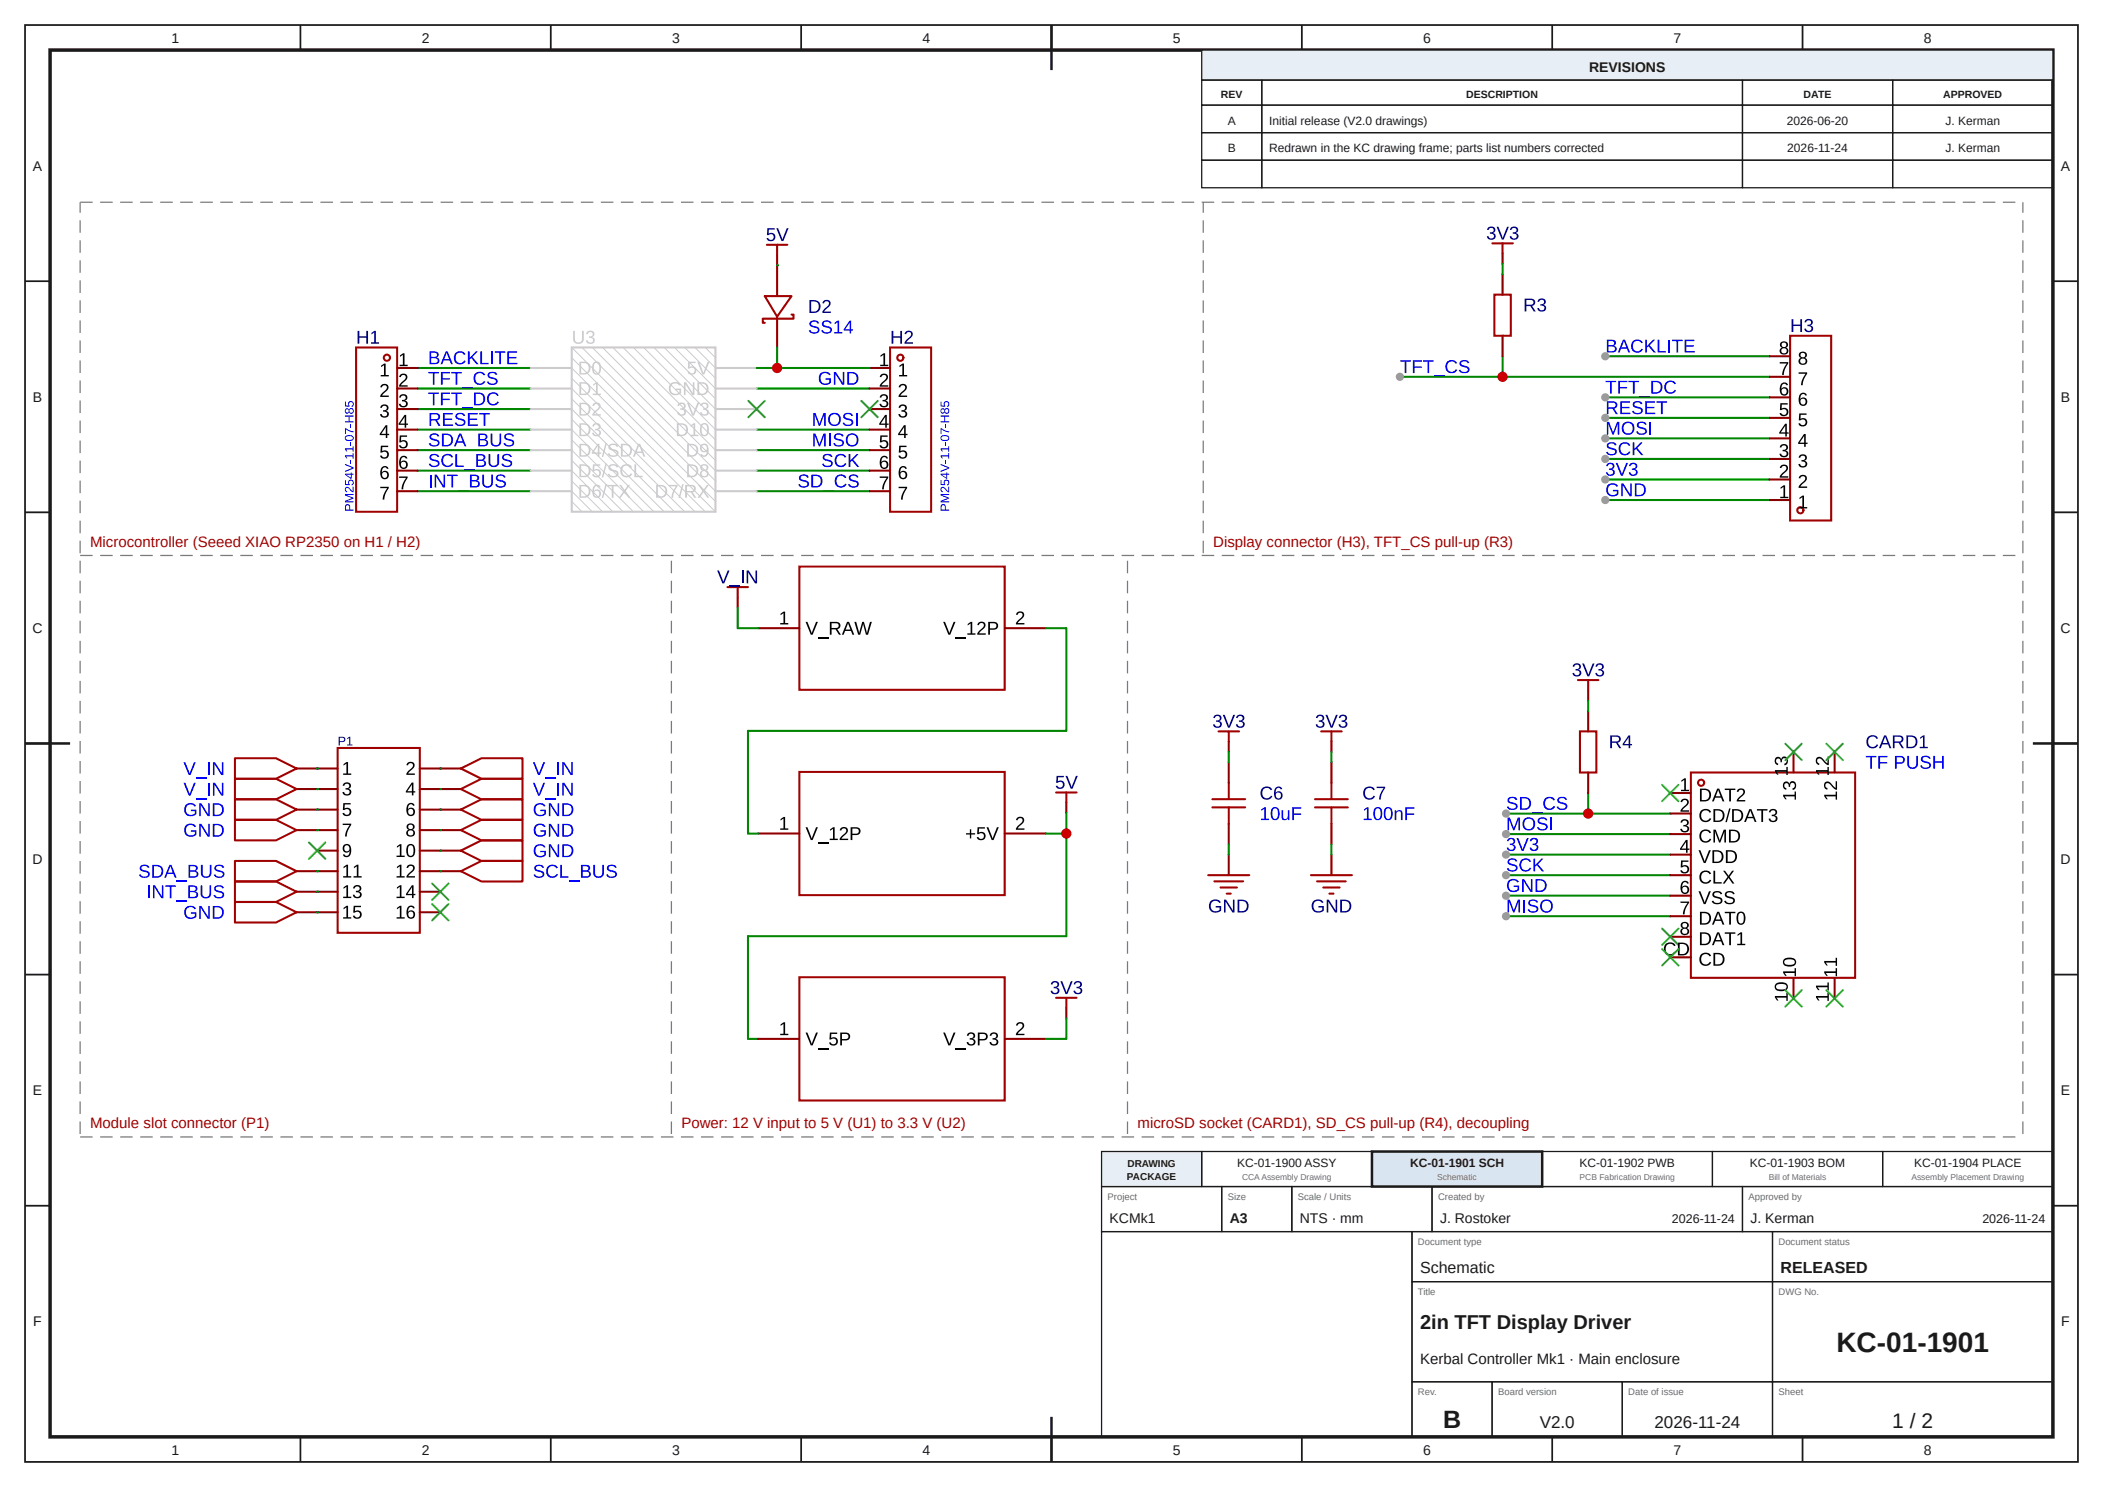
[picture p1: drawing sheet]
<svg xmlns="http://www.w3.org/2000/svg" width="420mm" height="297mm" viewBox="0 0 420 297" stroke-linecap="round" stroke-linejoin="round" font-family="sans-serif">
<defs><g id="words">
<text font-size="5.6" fill="#1a1a1a" x="366.7" y="270">KC-01-1901</text>
<text font-size="5" fill="#1a1a1a" x="288.2" y="285.2">B</text>
<text font-size="4.2" fill="#1a1a1a" x="377.9" y="285.2">1 / 2</text>
<text font-size="4" fill="#1a1a1a" x="283.6" y="265.5">2in TFT Display Driver</text>
<g font-size="3.4" fill="#1a1a1a">
<text x="307.5" y="285.2">V2.0</text>
<text x="330.4" y="285.2">2026-11-24</text>
</g>
<g font-size="3.2" fill="#1a1a1a">
<text x="283.6" y="254.2">Schematic</text>
<text x="355.6" y="254.2">RELEASED</text>
</g>
<g font-size="3" fill="#a10000">
<text x="18" y="109.2">Microcontroller (Seeed XIAO RP2350 on H1 / H2)</text>
<text x="242.3" y="109.2">Display connector (H3), TFT_CS pull-up (R3)</text>
<text x="18" y="225.4">Module slot connector (P1)</text>
<text x="136.1" y="225.4">Power: 12 V input to 5 V (U1) to 3.3 V (U2)</text>
<text x="227.2" y="225.4">microSD socket (CARD1), SD_CS pull-up (R4), decoupling</text>
</g>
<text font-size="3" fill="#1a1a1a" x="283.6" y="272.5">Kerbal Controller Mk1 · Main enclosure</text>
<g font-size="2.8" fill="#1a1a1a">
<text x="34.2" y="8.6">1</text>
<text x="84.2" y="8.6">2</text>
<text x="134.2" y="8.6">3</text>
<text x="184.2" y="8.6">4</text>
<text x="234.2" y="8.6">5</text>
<text x="284.2" y="8.6">6</text>
<text x="334.2" y="8.6">7</text>
<text x="384.2" y="8.6">8</text>
<text x="317.4" y="14.3">REVISIONS</text>
<text x="6.6" y="34.1">A</text>
<text x="411.6" y="34.1">A</text>
<text x="6.6" y="80.2">B</text>
<text x="411.6" y="80.2">B</text>
<text x="6.5" y="126.4">C</text>
<text x="411.5" y="126.4">C</text>
<text x="6.5" y="172.6">D</text>
<text x="411.5" y="172.6">D</text>
<text x="6.6" y="218.7">E</text>
<text x="411.6" y="218.7">E</text>
<text x="221.6" y="244.2">KCMk1</text>
<text x="245.6" y="244.2">A3</text>
<text x="259.6" y="244.2">NTS · mm</text>
<text x="287.6" y="244.2">J. Rostoker</text>
<text x="349.6" y="244.2">J. Kerman</text>
<text x="6.6" y="264.9">F</text>
<text x="411.6" y="264.9">F</text>
<text x="34.2" y="290.6">1</text>
<text x="84.2" y="290.6">2</text>
<text x="134.2" y="290.6">3</text>
<text x="184.2" y="290.6">4</text>
<text x="234.2" y="290.6">5</text>
<text x="284.2" y="290.6">6</text>
<text x="334.2" y="290.6">7</text>
<text x="384.2" y="290.6">8</text>
</g>
<g font-size="2.5" fill="#1a1a1a">
<text x="333.9" y="244.2">2026-11-24</text>
<text x="395.9" y="244.2">2026-11-24</text>
</g>
<g font-size="2.4" fill="#1a1a1a">
<text x="245.2" y="24.9">A</text>
<text x="253.5" y="24.9">Initial release (V2.0 drawings)</text>
<text x="356.9" y="24.9">2026-06-20</text>
<text x="388.5" y="24.9">J. Kerman</text>
<text x="245.2" y="30.4">B</text>
<text x="253.5" y="30.4">Redrawn in the KC drawing frame; parts list numbers corrected</text>
<text x="357" y="30.4">2026-11-24</text>
<text x="388.5" y="30.4">J. Kerman</text>
<text x="247.1" y="233">KC-01-1900 ASSY</text>
<text x="281.6" y="233">KC-01-1901 SCH</text>
<text x="315.5" y="233">KC-01-1902 PWB</text>
<text x="349.5" y="233">KC-01-1903 BOM</text>
<text x="382.3" y="233">KC-01-1904 PLACE</text>
</g>
<g font-size="2.1" fill="#1a1a1a">
<text x="243.8" y="19.6">REV</text>
<text x="292.8" y="19.6">DESCRIPTION</text>
<text x="360.2" y="19.6">DATE</text>
<text x="388.1" y="19.6">APPROVED</text>
</g>
<g font-size="2" fill="#1a1a1a">
<text x="225.2" y="233">DRAWING</text>
<text x="225.1" y="235.6">PACKAGE</text>
</g>
<g font-size="1.9" fill="#6b6b6b">
<text x="221.2" y="239.6">Project</text>
<text x="245.2" y="239.6">Size</text>
<text x="259.2" y="239.6">Scale / Units</text>
<text x="287.2" y="239.6">Created by</text>
<text x="349.2" y="239.6">Approved by</text>
<text x="283.2" y="248.6">Document type</text>
<text x="355.2" y="248.6">Document status</text>
<text x="283.2" y="258.6">Title</text>
<text x="355.2" y="258.6">DWG No.</text>
<text x="283.2" y="278.6">Rev.</text>
<text x="299.2" y="278.6">Board version</text>
<text x="325.2" y="278.6">Date of issue</text>
<text x="355.2" y="278.6">Sheet</text>
</g>
<g font-size="1.7" fill="#6b6b6b">
<text x="248" y="235.7">CCAAssembly Drawing</text>
<text x="287" y="235.7">Schematic</text>
<text x="315.5" y="235.7">PCB Fabrication Drawing</text>
<text x="353.2" y="235.7">Bill of Materials</text>
<text x="381.7" y="235.7">Assembly Placement Drawing</text>
</g>
</g></defs>
<g fill="none" stroke="#1a1a1a" stroke-width=".35">
<path d="M5 5h410v287h-410zM60 5v5M110 5v5M160 5v5M210 5v5M260 5v5M310 5v5M360 5v5M5 56.2h5M410 56.2h5M5 102.3h5M410 102.3h5"/>
<path d="M5 148.5h5M410 148.5h5M5 194.7h5M410 194.7h5M5 240.8h5M410 240.8h5M60 287v5M110 287v5M160 287v5M210 287v5M260 287v5M310 287v5"/>
<path d="M360 287v5"/>
</g>
<path d="M10 10h400v277h-400z" fill="none" stroke="#1a1a1a" stroke-width=".7" stroke-linecap="butt"/>
<path d="M210 5v9M5 148.5h9M406 148.5h9M210 283v9" fill="none" stroke="#1a1a1a" stroke-width=".5"/>
<path d="M240 10h170v6h-170z" fill="#e8eef5"/>
<g fill="none" stroke="#1a1a1a" stroke-width=".25">
<path d="M240 10h170v6h-170zM240 16h12v5h-12zM252 16h96v5h-96zM348 16h30v5h-30zM378 16h32v5h-32zM240 21h12v5.5h-12zM240 26.5h12v5.5h-12zM240 32h12v5.5h-12zM252 21h96v5.5h-96zM252 26.5h96v5.5h-96zM252 32h96v5.5h-96zM348 21h30v5.5h-30z"/>
<path d="M348 26.5h30v5.5h-30zM348 32h30v5.5h-30zM378 21h32v5.5h-32zM378 26.5h32v5.5h-32zM378 32h32v5.5h-32zM220 237h24v9h-24zM244 237h14v9h-14zM258 237h28v9h-28zM286 237h62v9h-62zM348 237h62v9h-62zM220 246h62v41h-62zM282 246h72v10h-72z"/>
<path d="M282 256h72v20h-72zM354 246h56v10h-56zM354 256h56v20h-56zM282 276h16v11h-16zM298 276h26v11h-26zM324 276h30v11h-30zM354 276h56v11h-56z"/>
</g>
<path d="M220 230h20v7h-20z" fill="#e8eef5"/>
<path d="M220 230h20v7h-20zM240 230h34v7h-34z" fill="none" stroke="#1a1a1a" stroke-width=".25"/>
<path d="M274 230h34v7h-34z" fill="#d9e6f2"/>
<path d="M274 230h34v7h-34z" fill="none" stroke="#1a1a1a" stroke-width=".5"/>
<path d="M308 230h34v7h-34zM342 230h34v7h-34zM376 230h34v7h-34z" fill="none" stroke="#1a1a1a" stroke-width=".25"/>
<path d="M64.8 41.8h126.7v62.8h-126.7z" fill="#fff"/>
<g fill="#00f">
<path d="M85.6 78.4h2.1v.3h-.9v2.3h-.4v-2.3h-.8z"/>
<path d="M88.1 78.4h1.8v.3h-1.5v.9h1.4v.3h-1.4v1.1h-.3z"/>
<path d="M90.1 78.4h2.1v.3h-.9v2.3h-.3v-2.3h-.9z"/>
</g>
<path d="M92.3 81.6h2.1" fill="none" stroke="#00f" stroke-width=".23"/>
<g fill="#00f">
<path d="M97.6 78.7a1.27 1.27 0 0 1 2 .3l-.3 .1a.92 .92 0 0 0-1.3-.4 .92 .92 0 0 0-.4 1.3 .89 .89 0 0 0 .8 .7 .89 .89 0 0 0 .9-.5l.3 .1a1.31 1.31 0 0 1-1.8 .5 1.31 1.31 0 0 1-.4-1.9z"/>
<path d="M94.7 78.4h.8a1.28 1.28 0 0 1 1.4 1.2 1.28 1.28 0 0 1-1.3 1.4h-.9zM95 78.7v2h.6a1.01 1.01 0 0 0 1-1.1 1.01 1.01 0 0 0-1.1-.9z"/>
</g>
<path d="M83.4 81.7h22.6" fill="none" stroke="#008700" stroke-width=".41"/>
<g fill="#00f">
<path d="M164.4 91a1.15 1.15 0 0 1 1.9 .3h-.4a.68 .68 0 0 0-.7-.4 .68 .68 0 0 0-.5 .5l.6 .4a.79 .79 0 0 1 1 .8 .79 .79 0 0 1-1 .7 .94 .94 0 0 1-1.1-.6l.3-.1a.81 .81 0 0 0 .7 .4 .81 .81 0 0 0 .8-.4 1.94 1.94 0 0 0-1.4-.7l-.3-.4z"/>
<path d="M167 91a1.27 1.27 0 0 1 2 .3l-.3 .1a.92 .92 0 0 0-1.2-.4 .92 .92 0 0 0-.4 1.3 .89 .89 0 0 0 .7 .7 .89 .89 0 0 0 1-.5l.2 .1a1.31 1.31 0 0 1-1.8 .5 1.31 1.31 0 0 1-.3-1.9z"/>
<path d="M169.5 90.7h.3v1.3l1.3-1.3h.4l-1.1 1.1 1.2 1.5h-.4l-1-1.3-.4 .3v1h-.3z"/>
</g>
<path d="M151.1 94h22.6" fill="none" stroke="#008700" stroke-width=".41"/>
<path d="M162.4 86.6h.5l.8 2.2 .8-2.2h.4v2.6h-.3v-2.3l-.8 2.3h-.3l-.8-2.3v2.3h-.3z" fill="#00f"/>
<path d="M165.7 86.6v2.6" fill="none" stroke="#00f" stroke-width=".35"/>
<g fill="#00f">
<path d="M166.6 86.9a1.15 1.15 0 0 1 1.9 .3h-.3a.68 .68 0 0 0-.7-.4 .68 .68 0 0 0-.6 .5l.7 .4a.79 .79 0 0 1 .9 .8 .79 .79 0 0 1-1 .7 .94 .94 0 0 1-1.1-.7h.4a.81 .81 0 0 0 .7 .4 .81 .81 0 0 0 .7-.4 1.94 1.94 0 0 0-1.4-.7l-.3-.4z"/>
<path d="M169.2 86.9a1.31 1.31 0 0 1 2 .1 1.31 1.31 0 0 1-.4 1.9 1.31 1.31 0 0 1-1.8-.5l-.1-.8zM169.5 87.1a1.02 1.02 0 0 0-.1 1.5 1.02 1.02 0 0 0 1.5 0 1.04 1.04 0 0 0 .1-1.3 1.04 1.04 0 0 0-1.3-.3z"/>
</g>
<path d="M151.1 89.9h22.6" fill="none" stroke="#008700" stroke-width=".41"/>
<g fill="#00f">
<path d="M162.4 82.5h.5l.8 2.2 .8-2.2h.4v2.6h-.3v-2.3l-.8 2.3h-.3l-.8-2.3v2.3h-.3z"/>
<path d="M168.5 82.8a1.15 1.15 0 0 1 1.9 .2l-.4 .1a.68 .68 0 0 0-.7-.4 .68 .68 0 0 0-.5 .5l.7 .4a.79 .79 0 0 1 .9 .8 .79 .79 0 0 1-1 .7 .94 .94 0 0 1-1.1-.7h.3a.81 .81 0 0 0 .8 .4 .81 .81 0 0 0 .7-.4 1.94 1.94 0 0 0-1.4-.7l-.3-.4z"/>
<path d="M165.7 82.8a1.31 1.31 0 0 1 2 .1 1.31 1.31 0 0 1-.4 1.9 1.31 1.31 0 0 1-1.8-.5l-.1-.8zM166 83a1.02 1.02 0 0 0-.1 1.5 1.02 1.02 0 0 0 1.4 0 1.04 1.04 0 0 0 .2-1.3 1.04 1.04 0 0 0-1.3-.3z"/>
</g>
<path d="M171.1 82.5v2.6" fill="none" stroke="#00f" stroke-width=".35"/>
<path d="M151.1 85.8h22.6" fill="none" stroke="#008700" stroke-width=".41"/>
<g fill="#00f">
<path d="M163.8 74.6a1.34 1.34 0 0 1 2.1 .3l-.3 .1a1.02 1.02 0 0 0-1.8 .4 1.02 1.02 0 0 0 1.3 1.2l.5-.3v-.4h-.7v-.3h1.1v.9a1.41 1.41 0 0 1-2.1 .1 1.41 1.41 0 0 1-.1-2z"/>
<path d="M166.5 74.3h.4l1.4 2.2v-2.2h.3v2.6h-.4l-1.4-2.2v2.2h-.3z"/>
<path d="M169.2 74.3h.9a1.28 1.28 0 0 1 1.3 1.2 1.28 1.28 0 0 1-1.2 1.4h-1zM169.6 74.6v2h.6a1.01 1.01 0 0 0 .9-1.1 1.01 1.01 0 0 0-1-.9z"/>
</g>
<path d="M151.1 77.6h22.6" fill="none" stroke="#008700" stroke-width=".41"/>
<g fill="#00f">
<path d="M91 70.5a1.27 1.27 0 0 1 2 .3l-.4 .1a.92 .92 0 0 0-1.2-.4 .92 .92 0 0 0-.4 1.3 .89 .89 0 0 0 .8 .7 .89 .89 0 0 0 .9-.5l.3 .1a1.31 1.31 0 0 1-1.9 .5 1.31 1.31 0 0 1-.3-1.9z"/>
<path d="M93.4 70.2h.4v1.3l1.2-1.3h.4l-1.1 1.1 1.3 1.5h-.4l-1.1-1.3-.3 .3v1h-.4z"/>
<path d="M95.9 70.2h.4v2.3h1.3v.3h-1.7z"/>
<path d="M85.8 70.2a1.68 1.68 0 0 1 1.8 .3 .6 .6 0 0 1-.5 .9 .7 .7 0 0 1 .6 .9 .7 .7 0 0 1-.9 .5h-1zM86.1 70.5v.8h.6a.42 .42 0 0 0 .6-.4 .42 .42 0 0 0-.6-.4zM86.1 71.6v.9l1-.1a.44 .44 0 0 0 .3-.4 .44 .44 0 0 0-.3-.4z"/>
<path d="M89 70.2h.4l1 2.6h-.3l-.3-.8h-1.2l-.3 .8h-.3zM89.2 70.4l-.5 1.3h1z"/>
</g>
<path d="M98.2 70.2v2.6" fill="none" stroke="#00f" stroke-width=".35"/>
<g fill="#00f">
<path d="M98.8 70.2h2.1v.3h-.9v2.3h-.3v-2.3h-.9z"/>
<path d="M101.3 70.2h2v.3h-1.6v.8h1.5v.3h-1.5v.9h1.6v.3h-2z"/>
</g>
<path d="M83.4 73.5h22.6" fill="none" stroke="#008700" stroke-width=".41"/>
<g fill="#00f">
<path d="M159.7 95.1a1.15 1.15 0 0 1 1.8 .3h-.3a.68 .68 0 0 0-.7-.4 .68 .68 0 0 0-.6 .5l.7 .4a.79 .79 0 0 1 1 .8 .79 .79 0 0 1-1.1 .7 .94 .94 0 0 1-1.1-.6l.4-.1a.81 .81 0 0 0 .7 .4 .81 .81 0 0 0 .7-.4 1.94 1.94 0 0 0-1.4-.7l-.2-.4z"/>
<path d="M162.1 94.8h.8a1.28 1.28 0 0 1 1.4 1.2 1.28 1.28 0 0 1-1.3 1.4h-.9zM162.4 95.1v2h.6a1.01 1.01 0 0 0 .9-1.1 1.01 1.01 0 0 0-1-.9z"/>
</g>
<path d="M164.4 98h2.2" fill="none" stroke="#00f" stroke-width=".23"/>
<g fill="#00f">
<path d="M167 95.1a1.27 1.27 0 0 1 2 .3l-.3 .1a.92 .92 0 0 0-1.2-.4 .92 .92 0 0 0-.4 1.3 .89 .89 0 0 0 .8 .7 .89 .89 0 0 0 .9-.5l.3 .1a1.31 1.31 0 0 1-1.9 .5 1.31 1.31 0 0 1-.3-1.9z"/>
<path d="M169.6 95.1a1.15 1.15 0 0 1 1.9 .3h-.4a.68 .68 0 0 0-.7-.4 .68 .68 0 0 0-.5 .5l.7 .4a.79 .79 0 0 1 .9 .8 .79 .79 0 0 1-1 .7 .94 .94 0 0 1-1.1-.6l.3-.1a.81 .81 0 0 0 .8 .4 .81 .81 0 0 0 .7-.4 1.94 1.94 0 0 0-1.4-.7l-.3-.4z"/>
</g>
<path d="M151.1 98.1h22.6" fill="none" stroke="#008700" stroke-width=".41"/>
<g fill="#00f">
<path d="M88.5 82.5h1.9v.3h-1.6v.8h1.5v.3h-1.5v.9h1.7v.3h-2z"/>
<path d="M91.1 82.8a1.15 1.15 0 0 1 1.8 .2l-.3 .1a.68 .68 0 0 0-.7-.4 .68 .68 0 0 0-.6 .5l.7 .4a.79 .79 0 0 1 1 .8 .79 .79 0 0 1-1.1 .7 .94 .94 0 0 1-1.1-.7h.4a.81 .81 0 0 0 .7 .4 .81 .81 0 0 0 .7-.4 1.94 1.94 0 0 0-1.4-.7l-.2-.4z"/>
<path d="M93.4 82.5h2v.3h-1.6v.8h1.5v.3h-1.5v.9h1.7v.3h-2.1z"/>
<path d="M95.7 82.5h2.1v.3h-.9v2.3h-.3v-2.3h-.9z"/>
<path d="M85.8 82.5h1.2a.74 .74 0 0 1 .9 .6 .74 .74 0 0 1-.6 .9l.7 1.1h-.4l-.7-1.1h-.8v1.1h-.3zM86.1 82.8v.9h.9a.48 .48 0 0 0 .5-.5 .48 .48 0 0 0-.5-.4z"/>
</g>
<path d="M83.4 85.8h22.6" fill="none" stroke="#008700" stroke-width=".41"/>
<g fill="#00f">
<path d="M85.9 91a1.15 1.15 0 0 1 1.8 .3h-.3a.68 .68 0 0 0-.7-.4 .68 .68 0 0 0-.6 .5l.7 .4a.79 .79 0 0 1 1 .8 .79 .79 0 0 1-1.1 .7 .94 .94 0 0 1-1.1-.6l.4-.1a.81 .81 0 0 0 .7 .4 .81 .81 0 0 0 .7-.4 1.94 1.94 0 0 0-1.3-.7l-.3-.4z"/>
<path d="M88.5 91a1.27 1.27 0 0 1 2 .3l-.3 .1a.92 .92 0 0 0-1.3-.4 .92 .92 0 0 0-.4 1.3 .89 .89 0 0 0 .8 .7 .89 .89 0 0 0 .9-.5l.3 .1a1.31 1.31 0 0 1-1.8 .5 1.31 1.31 0 0 1-.4-1.9z"/>
<path d="M91 90.7h.3v2.3h1.3v.3h-1.6z"/>
</g>
<path d="M92.7 93.9h2.1" fill="none" stroke="#00f" stroke-width=".23"/>
<g fill="#00f">
<path d="M97.6 90.7h.3v1.6a.71 .71 0 0 0 .7 .7 .71 .71 0 0 0 .7-.7v-1.6h.4v1.6a1.06 1.06 0 0 1-1.1 1 1.06 1.06 0 0 1-1-1z"/>
<path d="M100.4 91a1.15 1.15 0 0 1 1.8 .3h-.3a.68 .68 0 0 0-.7-.4 .68 .68 0 0 0-.6 .5l.7 .4a.79 .79 0 0 1 1 .8 .79 .79 0 0 1-1.1 .7 .94 .94 0 0 1-1.1-.6l.4-.1a.81 .81 0 0 0 .7 .4 .81 .81 0 0 0 .8-.4 1.94 1.94 0 0 0-1.4-.7l-.3-.4z"/>
<path d="M95.1 90.7a1.68 1.68 0 0 1 1.8 .4 .6 .6 0 0 1-.4 .8 .7 .7 0 0 1 .6 .9 .7 .7 0 0 1-1 .5h-1zM95.4 91v.8h.6a.42 .42 0 0 0 .6-.4 .42 .42 0 0 0-.6-.4zM95.4 92.1v.9l1.1-.1a.44 .44 0 0 0 .2-.4 .44 .44 0 0 0-.2-.4z"/>
</g>
<path d="M83.4 94h22.6" fill="none" stroke="#008700" stroke-width=".41"/>
<g fill="#00f">
<path d="M85.9 86.9a1.15 1.15 0 0 1 1.8 .3h-.3a.68 .68 0 0 0-.7-.4 .68 .68 0 0 0-.6 .5l.7 .4a.79 .79 0 0 1 1 .8 .79 .79 0 0 1-1.1 .7 .94 .94 0 0 1-1.1-.7h.4a.81 .81 0 0 0 .7 .4 .81 .81 0 0 0 .7-.4 1.94 1.94 0 0 0-1.3-.7l-.3-.4z"/>
<path d="M88.3 86.6h.8a1.28 1.28 0 0 1 1.4 1.2 1.28 1.28 0 0 1-1.3 1.4h-.9zM88.6 86.9v2h.6a1.01 1.01 0 0 0 .9-1.1 1.01 1.01 0 0 0-1-.9z"/>
<path d="M91.7 86.6h.4l1 2.6h-.3l-.3-.8h-1.2l-.3 .8h-.3zM91.9 86.9l-.5 1.2h1z"/>
</g>
<path d="M93.1 89.8h2.2" fill="none" stroke="#00f" stroke-width=".23"/>
<g fill="#00f">
<path d="M98 86.6h.3v1.6a.71 .71 0 0 0 .8 .7 .71 .71 0 0 0 .7-.7v-1.6h.3v1.6a1.06 1.06 0 0 1-1 1 1.06 1.06 0 0 1-1.1-1z"/>
<path d="M100.8 86.9a1.15 1.15 0 0 1 1.8 .3h-.3a.68 .68 0 0 0-.7-.4 .68 .68 0 0 0-.6 .5l.7 .4a.79 .79 0 0 1 1 .8 .79 .79 0 0 1-1.1 .7 .94 .94 0 0 1-1-.7h.3a.81 .81 0 0 0 .7 .4 .81 .81 0 0 0 .8-.4 1.94 1.94 0 0 0-1.4-.7l-.3-.4z"/>
<path d="M95.5 86.6a1.68 1.68 0 0 1 1.8 .3 .6 .6 0 0 1-.4 .9 .7 .7 0 0 1 .6 .9 .7 .7 0 0 1-.9 .5h-1.1zM95.9 86.9v.8h.5a.42 .42 0 0 0 .6-.4 .42 .42 0 0 0-.6-.4zM95.9 88v.9l1-.1a.44 .44 0 0 0 .3-.4 .44 .44 0 0 0-.3-.4z"/>
</g>
<path d="M83.4 89.9h22.6" fill="none" stroke="#008700" stroke-width=".41"/>
<g fill="#00f">
<path d="M85.6 74.3h2.1v.3h-.9v2.3h-.4v-2.3h-.8z"/>
<path d="M88.1 74.3h1.8v.3h-1.5v.9h1.4v.3h-1.4v1.1h-.3z"/>
<path d="M90.1 74.3h2.1v.3h-.9v2.3h-.3v-2.3h-.9z"/>
</g>
<path d="M92.3 77.5h2.1" fill="none" stroke="#00f" stroke-width=".23"/>
<g fill="#00f">
<path d="M94.9 74.6a1.27 1.27 0 0 1 2 .3l-.3 .1a.92 .92 0 0 0-1.3-.4 .92 .92 0 0 0-.4 1.3 .89 .89 0 0 0 .8 .7 .89 .89 0 0 0 1-.5l.2 .1a1.31 1.31 0 0 1-1.8 .5 1.31 1.31 0 0 1-.3-1.9z"/>
<path d="M97.5 74.6a1.15 1.15 0 0 1 1.8 .2l-.3 .1a.68 .68 0 0 0-.7-.4 .68 .68 0 0 0-.6 .5l.7 .4a.79 .79 0 0 1 1 .8 .79 .79 0 0 1-1.1 .7 .94 .94 0 0 1-1.1-.7h.4a.81 .81 0 0 0 .7 .4 .81 .81 0 0 0 .7-.4 1.94 1.94 0 0 0-1.3-.7l-.3-.4z"/>
</g>
<path d="M83.4 77.6h22.6" fill="none" stroke="#008700" stroke-width=".41"/>
<path d="M86 94.8v2.6" fill="none" stroke="#00f" stroke-width=".35"/>
<g fill="#00f">
<path d="M86.8 94.8h.4l1.4 2.2v-2.2h.3v2.6h-.4l-1.4-2.2v2.2h-.3z"/>
<path d="M89.3 94.8h2.1v.3h-.9v2.3h-.3v-2.3h-.9z"/>
</g>
<path d="M91.4 98h2.2" fill="none" stroke="#00f" stroke-width=".23"/>
<g fill="#00f">
<path d="M96.3 94.8h.4v1.6a.71 .71 0 0 0 .7 .7 .71 .71 0 0 0 .7-.7v-1.6h.3v1.6a1.06 1.06 0 0 1-1 1 1.06 1.06 0 0 1-1.1-1z"/>
<path d="M99.1 95.1a1.15 1.15 0 0 1 1.9 .3h-.4a.68 .68 0 0 0-.6-.4 .68 .68 0 0 0-.6 .5l.7 .4a.79 .79 0 0 1 .9 .8 .79 .79 0 0 1-1 .7 .94 .94 0 0 1-1.1-.6l.3-.1a.81 .81 0 0 0 .8 .4 .81 .81 0 0 0 .7-.4 1.94 1.94 0 0 0-1.4-.7l-.3-.4z"/>
<path d="M93.9 94.8a1.68 1.68 0 0 1 1.7 .4 .6 .6 0 0 1-.4 .8 .7 .7 0 0 1 .6 .9 .7 .7 0 0 1-.9 .5h-1zM94.2 95.1v.8h.6a.42 .42 0 0 0 .5-.4 .42 .42 0 0 0-.5-.4zM94.2 96.2v.9l1-.1a.44 .44 0 0 0 .3-.4 .44 .44 0 0 0-.3-.4z"/>
</g>
<path d="M83.4 98.1h22.6" fill="none" stroke="#008700" stroke-width=".41"/>
<g fill="none" stroke="#a10000" stroke-width=".41">
<path d="M177.8 69.4h8.2v32.8h-8.2z"/>
<circle cx="179.8" cy="71.5" r=".61"/>
</g>
<path d="M173.7 73.5h4.1M173.7 77.6h4.1M173.7 81.7h4.1M173.7 85.8h4.1M173.7 89.9h4.1M173.7 94h4.1M173.7 98.1h4.1" fill="none" stroke="#870000" stroke-width=".41"/>
<g fill="#000">
<path d="M176 74.8a.83 .83 0 0 1 1.3 .2 .83 .83 0 0 1-.5 1.2l-.7 .8h1.3v.2h-1.7a2.96 2.96 0 0 1 1.2-1.5 .5 .5 0 0 0-.1-.8 .5 .5 0 0 0-.8 .4h-.3zM175.9 71l.6-.4h.3v2.3h.6v.2h-1.6v-.2h.6v-2l-.5 .4zM179.7 76.9a.83 .83 0 0 1 1.3 .1 .83 .83 0 0 1-.4 1.2l-.8 .8h1.4v.3h-1.7a2.96 2.96 0 0 1 1.1-1.5 .5 .5 0 0 0-.1-.8 .5 .5 0 0 0-.7 .4h-.3zM179.6 73l.6-.4h.3v2.3h.7v.3h-1.6v-.3h.6v-2l-.6 .4zM175.7 95.2h1.7v.2l-.7 1.4-.2 .9h-.3a4 4 0 0 1 .9-2.2h-1.4zM175.9 78.9a.76 .76 0 0 1 1.1-.1 .76 .76 0 0 1 .1 1.1l-.3 .1a.69 .69 0 0 1 .6 .8 .69 .69 0 0 1-.9 .6l-.4-.1-.3-.2-.2-.4 .4-.1a.52 .52 0 0 0 .7 .5 .52 .52 0 0 0 .2-.8l-.6-.1v-.3a.5 .5 0 0 0 .7-.3 .5 .5 0 0 0-.4-.6 .5 .5 0 0 0-.6 .4h-.3zM175.8 87h1.5v.3h-1.2v.8a.88 .88 0 0 1 1.1 .2 .88 .88 0 0 1-.1 1.2 .88 .88 0 0 1-1.2-.1l-.2-.4 .3-.1a.57 .57 0 0 0 .8 .3 .57 .57 0 0 0 .1-.9 .57 .57 0 0 0-.9 .1h-.3zM179.5 97.2h1.7v.3l-.8 1.4-.1 .9h-.4a4 4 0 0 1 .9-2.3h-1.3zM179.7 81a.76 .76 0 0 1 1.1-.1 .76 .76 0 0 1 .1 1.1l-.3 .1a.69 .69 0 0 1 .6 .8 .69 .69 0 0 1-.9 .5l-.4-.1-.3-.2-.2-.4h.4a.52 .52 0 0 0 .7 .5 .52 .52 0 0 0 .2-.9l-.7-.1v-.3a.5 .5 0 0 0 .8-.2 .5 .5 0 0 0-.4-.7 .5 .5 0 0 0-.6 .5h-.3zM179.6 89h1.4v.3h-1.1l-.1 .8a.88 .88 0 0 1 1.2 .2 .88 .88 0 0 1-.1 1.2 .88 .88 0 0 1-1.2 0l-.3-.5h.4a.57 .57 0 0 0 .8 .2 .57 .57 0 0 0 .1-.9 .57 .57 0 0 0-.9 .1h-.3z"/>
<path d="M176.8 82.9h.3v1.7h.4v.3h-.4v.5h-.3v-.5h-1.2v-.3zM176.8 83.2l-.9 1.4h.9z"/>
<path d="M176.1 91.2l.2-.1a.77 .77 0 0 1 1 .5h-.3a.54 .54 0 0 0-.7-.2 .54 .54 0 0 0-.3 .6v.3a.84 .84 0 0 1 1.3 0 .84 .84 0 0 1-.2 1.3 .84 .84 0 0 1-1.2-.2 1.95 1.95 0 0 1 .2-2.2zM176.2 92.4a.59 .59 0 0 0 .1 1 .59 .59 0 0 0 .9-.6 .59 .59 0 0 0-.8-.5z"/>
<path d="M180.5 84.9h.4v1.8h.3v.2h-.3v.6h-.3v-.6h-1.2v-.2zM180.6 85.3l-.9 1.4h.9z"/>
<path d="M179.9 93.2l.2-.1a.77 .77 0 0 1 1 .5l-.3 .1a.54 .54 0 0 0-.7-.3 .54 .54 0 0 0-.3 .7v.3a.84 .84 0 0 1 1.2 0 .84 .84 0 0 1-.1 1.2 .84 .84 0 0 1-1.2-.2 1.95 1.95 0 0 1 .2-2.2zM180 94.4a.59 .59 0 0 0 .1 1 .59 .59 0 0 0 .8-.5 .59 .59 0 0 0-.8-.6z"/>
</g>
<path d="M172 80.1l3.3 3.2M175.3 80.1l-3.3 3.2" fill="none" stroke="#3c3" stroke-width=".41"/>
<g fill="#000080">
<path d="M178.1 66.1h.3v1.1h1.4v-1.1h.3v2.6h-.3v-1.2h-1.4v1.2h-.3z"/>
<path d="M180.9 66.2a.83 .83 0 0 1 1.3 .2 .83 .83 0 0 1-.5 1.2l-.7 .8h1.3v.3h-1.7a2.96 2.96 0 0 1 1.2-1.5 .5 .5 0 0 0-.1-.9 .5 .5 0 0 0-.7 .4h-.3z"/>
</g>
<g fill="#00f">
<path d="M187.8 98.7h1.8v.2h-1.5l1.5 .5v.2l-1.5 .5h1.5v.2h-1.8v-.3l1.5-.5-1.5-.5z"/>
<path d="M187.9 97.4a.91 .91 0 0 1 1.3 .6l.2 .1v-.9h.2v1.1h-.3l-.5-.5a.37 .37 0 0 0-.5-.3 .37 .37 0 0 0-.1 .6h.1v.2l-.4-.3z"/>
<path d="M187.8 95.9h.2v.8h.6a.59 .59 0 0 1 .2-.8 .59 .59 0 0 1 .8 .3 .59 .59 0 0 1-.4 .8v-.2a.39 .39 0 0 0 .1-.6 .39 .39 0 0 0-.6-.1 .39 .39 0 0 0 .1 .6v.2h-1z"/>
<path d="M187.8 92.6l1.8 .7v.3l-1.8 .7v-.3l1.6-.5-1.6-.6z"/>
<path d="M188.8 91.9h.2v.6h-.2z"/>
<path d="M187.8 91h1.6v-.5h.2v1.1h-.2v-.4h-1.3l.2 .4h-.2z"/>
<path d="M187.8 89.6h1.6v-.5h.2v1.1h-.2v-.4h-1.3l.2 .4h-.2z"/>
<path d="M188.8 88.3h.2v.6h-.2z"/>
<path d="M187.8 85.5l1.2 .5 .6 .1v.3l-.7-.2-.9-.4v.9h-.2z"/>
<path d="M188.8 84.7h.2v.6h-.2z"/>
<path d="M187.8 83h1.8v.2h-.8v.9h.8v.3h-1.8v-.3h.8v-.9h-.8z"/>
<path d="M187.8 80.2h.2v.8h.6a.59 .59 0 0 1 .2-.8 .59 .59 0 0 1 .8 .3 .59 .59 0 0 1-.4 .8v-.2a.39 .39 0 0 0 .1-.6 .39 .39 0 0 0-.6-.1 .39 .39 0 0 0 .1 .6v.2h-1z"/>
<path d="M188 100.8a.53 .53 0 0 1 .6-.1 .53 .53 0 0 1 .3 .6v.5h.7v.2h-1.8zM188.2 101l-.2 .8h.7v-.7z"/>
<path d="M187.8 94.6h1.2v-.2h.2v.2h.4v.2h-.4v.8h-.2l-1.2-.8zM188.1 94.8l.9 .6v-.6z"/>
<path d="M187.9 87.2a1.03 1.03 0 0 1 1.7 .3 .95 .95 0 0 1-.9 .6 .95 .95 0 0 1-.9-.6zM188 87.3a.66 .66 0 0 0 .4 .6 .66 .66 0 0 0 .7-.1 .36 .36 0 0 0 .3-.4 .36 .36 0 0 0-.5-.3l-.6 .1z"/>
<path d="M187.9 81.7l.5-.1 .3 .2a.5 .5 0 0 1 .7-.1 .5 .5 0 0 1 0 .8 .5 .5 0 0 1-.7-.2 .47 .47 0 0 1-.7 .3 .47 .47 0 0 1-.1-.7zM187.9 82.1a.35 .35 0 0 0 .7 0 .35 .35 0 0 0-.7 0zM188.7 82.1a.36 .36 0 0 0 .7 0 .36 .36 0 0 0-.7 0z"/>
</g>
<g fill="none" stroke="#a10000" stroke-width=".41">
<path d="M71.1 69.4h8.2v32.8h-8.2z"/>
<circle cx="77.3" cy="71.5" r=".62"/>
</g>
<path d="M79.3 73.5h4.1M79.3 77.6h4.1M79.3 81.7h4.1M79.3 85.8h4.1M79.3 89.9h4.1M79.3 94h4.1M79.3 98.1h4.1" fill="none" stroke="#870000" stroke-width=".41"/>
<g fill="#000">
<path d="M76.2 76.9a.83 .83 0 0 1 1.3 .1 .83 .83 0 0 1-.5 1.2l-.7 .8h1.3v.3h-1.7a2.96 2.96 0 0 1 1.2-1.5 .5 .5 0 0 0-.1-.8 .5 .5 0 0 0-.7 .4h-.3zM76.1 73l.6-.4h.3v2.3h.6v.3h-1.6v-.3h.7v-2l-.6 .4zM80 74.8a.83 .83 0 0 1 1.3 .2 .83 .83 0 0 1-.5 1.2l-.7 .8h1.3v.2h-1.7a2.96 2.96 0 0 1 1.2-1.5 .5 .5 0 0 0-.1-.8 .5 .5 0 0 0-.7 .4h-.4zM79.9 71l.6-.4h.3v2.3h.6v.2h-1.6v-.2h.7v-2l-.6 .4zM75.9 97.2h1.7v.3l-.7 1.4-.1 .9h-.4a4 4 0 0 1 .9-2.3h-1.4zM76.2 81a.76 .76 0 0 1 1.1-.1 .76 .76 0 0 1 .1 1.1l-.3 .1a.69 .69 0 0 1 .6 .8 .69 .69 0 0 1-.9 .5l-.5-.1-.3-.2-.1-.4h.3a.52 .52 0 0 0 .7 .5 .52 .52 0 0 0 .3-.9l-.7-.1v-.3a.5 .5 0 0 0 .7-.2 .5 .5 0 0 0-.3-.7 .5 .5 0 0 0-.6 .5h-.4zM76.1 89h1.4v.3h-1.1l-.1 .8a.88 .88 0 0 1 1.2 .2 .88 .88 0 0 1-.1 1.2 .88 .88 0 0 1-1.2 0l-.3-.5h.3a.57 .57 0 0 0 .9 .2 .57 .57 0 0 0 .1-.9 .57 .57 0 0 0-.9 .1h-.3zM79.7 95.2h1.7v.2l-.7 1.4-.2 .9h-.3a4 4 0 0 1 .9-2.2h-1.4zM80 78.9a.76 .76 0 0 1 1.1-.1 .76 .76 0 0 1 0 1.1l-.3 .1a.69 .69 0 0 1 .7 .8 .69 .69 0 0 1-.9 .6l-.5-.1-.3-.2-.1-.4 .3-.1a.52 .52 0 0 0 .7 .5 .52 .52 0 0 0 .2-.8l-.6-.1v-.3a.5 .5 0 0 0 .7-.3 .5 .5 0 0 0-.3-.6 .5 .5 0 0 0-.7 .4h-.3zM79.8 87h1.5v.3h-1.2v.8a.88 .88 0 0 1 1.2 .2 .88 .88 0 0 1-.2 1.2 .88 .88 0 0 1-1.1-.1l-.3-.4 .3-.1a.57 .57 0 0 0 .8 .3 .57 .57 0 0 0 .1-.9 .57 .57 0 0 0-.8 .1h-.4z"/>
<path d="M77 84.9h.4v1.8h.3v.2h-.3v.6h-.4v-.6h-1.2v-.2zM77 85.3l-.9 1.4h.9z"/>
<path d="M76.4 93.2l.2-.1a.77 .77 0 0 1 1 .5l-.3 .1a.54 .54 0 0 0-.7-.3 .54 .54 0 0 0-.3 .7v.3a.84 .84 0 0 1 1.2 0 .84 .84 0 0 1-.1 1.2 .84 .84 0 0 1-1.2-.2 1.95 1.95 0 0 1 .2-2.2zM76.4 94.4a.59 .59 0 0 0 .2 1 .59 .59 0 0 0 .8-.5 .59 .59 0 0 0-.8-.6z"/>
<path d="M80.8 82.9h.3v1.7h.4v.3h-.4v.5h-.3v-.5h-1.2v-.3zM80.8 83.2l-.9 1.4h.9z"/>
<path d="M80.1 91.2l.3-.1a.77 .77 0 0 1 1 .5h-.4a.54 .54 0 0 0-.6-.2 .54 .54 0 0 0-.3 .6l-.1 .3a.84 .84 0 0 1 1.3 0 .84 .84 0 0 1-.1 1.3 .84 .84 0 0 1-1.3-.2 1.95 1.95 0 0 1 .2-2.2zM80.2 92.4a.59 .59 0 0 0 .1 1 .59 .59 0 0 0 .9-.6 .59 .59 0 0 0-.8-.5z"/>
</g>
<g fill="#000080">
<path d="M71.4 66.1h.4v1.1h1.4v-1.1h.3v2.6h-.3v-1.2h-1.4v1.2h-.4z"/>
<path d="M74.2 66.5l.6-.4h.3v2.3h.6v.3h-1.6v-.3h.6v-2l-.5 .4z"/>
</g>
<g fill="#00f">
<path d="M68.9 98.7h1.7v.2h-1.5l1.5 .5v.2l-1.5 .5h1.5v.2h-1.7v-.3l1.5-.5-1.5-.5z"/>
<path d="M69 97.4a.91 .91 0 0 1 1.2 .6l.2 .1v-.9h.2v1.1h-.3l-.5-.5a.37 .37 0 0 0-.5-.3 .37 .37 0 0 0-.1 .6h.1v.2l-.4-.3z"/>
<path d="M68.9 95.9h.2v.8h.5a.59 .59 0 0 1 .3-.8 .59 .59 0 0 1 .8 .3 .59 .59 0 0 1-.5 .8v-.2a.39 .39 0 0 0 .2-.6 .39 .39 0 0 0-.6-.1 .39 .39 0 0 0 0 .6v.2h-.9z"/>
<path d="M68.9 92.6l1.7 .7v.3l-1.7 .7v-.3l1.5-.5-1.5-.6z"/>
<path d="M69.8 91.9h.2v.6h-.2z"/>
<path d="M68.9 91h1.5v-.5h.2v1.1h-.2v-.4h-1.3l.3 .4h-.2z"/>
<path d="M68.9 89.6h1.5v-.5h.2v1.1h-.2v-.4h-1.3l.3 .4h-.2z"/>
<path d="M69.8 88.3h.2v.6h-.2z"/>
<path d="M68.9 85.5l1.1 .5 .6 .1v.3l-.7-.2-.8-.4v.9h-.2z"/>
<path d="M69.8 84.7h.2v.6h-.2z"/>
<path d="M68.9 83h1.7v.2h-.8v.9h.8v.3h-1.7v-.3h.7v-.9h-.7z"/>
<path d="M68.9 80.2h.2v.8h.5a.59 .59 0 0 1 .3-.8 .59 .59 0 0 1 .8 .3 .59 .59 0 0 1-.5 .8v-.2a.39 .39 0 0 0 .2-.6 .39 .39 0 0 0-.6-.1 .39 .39 0 0 0 0 .6v.2h-.9z"/>
<path d="M69 100.8a.53 .53 0 0 1 .6-.1 .53 .53 0 0 1 .3 .6v.5h.7v.2h-1.7zM69.2 101l-.1 .8h.7l-.1-.7z"/>
<path d="M68.9 94.6h1.2v-.2h.1v.2h.4v.2h-.4v.8h-.1l-1.2-.8zM69.1 94.8l1 .6v-.6z"/>
<path d="M69 87.2a1.03 1.03 0 0 1 1.6 .3 .95 .95 0 0 1-.8 .6 .95 .95 0 0 1-.9-.6zM69.1 87.3a.66 .66 0 0 0 .4 .6 .66 .66 0 0 0 .7-.1 .36 .36 0 0 0 .3-.4 .36 .36 0 0 0-.5-.3l-.7 .1z"/>
<path d="M69 81.7l.5-.1 .2 .2a.5 .5 0 0 1 .8-.1 .5 .5 0 0 1 0 .8 .5 .5 0 0 1-.8-.2 .47 .47 0 0 1-.7 .3 .47 .47 0 0 1-.1-.7zM69 82.1a.32 .32 0 0 0 .6 0 .32 .32 0 0 0-.6 0zM69.8 82.1a.36 .36 0 0 0 .7 0 .36 .36 0 0 0-.7 0z"/>
</g>
<path d="M155.2 50.9v2.1" fill="none" stroke="#870000" stroke-width=".41"/>
<path d="M153.2 48.9h4.1M155.2 48.9v2" fill="none" stroke="#a10000" stroke-width=".41"/>
<g fill="#000080">
<path d="M153.3 45.6h1.4v.3h-1.1l-.1 .8a.88 .88 0 0 1 1.2 .2 .88 .88 0 0 1-.1 1.2 .88 .88 0 0 1-1.2-.1l-.3-.4 .3-.1a.57 .57 0 0 0 .9 .3 .57 .57 0 0 0 .1-.9 .57 .57 0 0 0-.9 .1h-.3z"/>
<path d="M155 45.6h.4l.9 2.2 .8-2.2h.4l-1.1 2.5h-.3z"/>
</g>
<g fill="none" stroke="#ccc" stroke-width=".2">
<path d="M114.2 79.7l22.5 22.5M114.2 77.6l24.6 24.6M114.2 75.6l26.6 26.6M114.2 73.5l28.7 28.7M114.2 71.5l28.7 28.7M114.2 69.4l28.7 28.7M116.2 69.4l26.7 26.7M118.3 69.4l24.6 24.6M120.3 69.4l22.6 22.6M122.4 69.4l20.5 20.5M124.4 69.4l18.5 18.5M126.5 69.4l16.4 16.4"/>
<path d="M128.5 69.4l14.4 14.4M130.6 69.4l12.3 12.3M132.6 69.4l10.3 10.3M134.7 69.4l8.2 8.2M136.7 69.4l6.2 6.2M138.8 69.4l4.1 4.1M140.8 69.4l2.1 2.1M114.2 98.1l4.1 4.1M114.2 96.1l6.1 6.1M114.2 94l8.2 8.2M114.2 92l10.2 10.2M114.2 89.9l12.3 12.3"/>
<path d="M114.2 87.9l14.3 14.3M114.2 85.8l16.4 16.4M114.2 83.8l18.4 18.4M114.2 81.7l20.5 20.5M114.2 100.2l2 2"/>
</g>
<path d="M106 73.5h8.2M114.2 69.4h28.7v32.8h-28.7z" fill="none" stroke="#ccc" stroke-width=".41"/>
<g fill="#ccc">
<path d="M115.7 72.2h.9a1.28 1.28 0 0 1 1.3 1.3 1.28 1.28 0 0 1-1.2 1.3h-1zM116.1 72.5v2h.5a1.01 1.01 0 0 0 1-1 1.01 1.01 0 0 0-1-1z"/>
<path d="M118.6 72.3a.97 .97 0 0 1 1.2 .1 .97 .97 0 0 1 .2 1.1 .94 .94 0 0 1-.3 1.2 .94 .94 0 0 1-1.2-.2 2.1 2.1 0 0 1 .1-2.2zM118.8 72.6a1.77 1.77 0 0 0 .2 1.9h.3a1.58 1.58 0 0 0 0-2z"/>
</g>
<path d="M106 77.6h8.2" fill="none" stroke="#ccc" stroke-width=".41"/>
<g fill="#ccc">
<path d="M118.5 76.8l.6-.5h.3v2.3h.6v.3h-1.6v-.3h.6v-1.9l-.5 .4z"/>
<path d="M115.7 76.3h.9a1.28 1.28 0 0 1 1.3 1.3 1.28 1.28 0 0 1-1.2 1.3h-1zM116.1 76.6v2h.5a1.01 1.01 0 0 0 1-1 1.01 1.01 0 0 0-1-1z"/>
</g>
<path d="M106 81.7h8.2" fill="none" stroke="#ccc" stroke-width=".41"/>
<g fill="#ccc">
<path d="M118.6 80.6a.83 .83 0 0 1 1.3 .1 .83 .83 0 0 1-.5 1.3l-.7 .7h1.3v.3h-1.7a2.96 2.96 0 0 1 1.2-1.5 .5 .5 0 0 0-.1-.8 .5 .5 0 0 0-.8 .4h-.3z"/>
<path d="M115.7 80.4h.9a1.28 1.28 0 0 1 1.3 1.3 1.28 1.28 0 0 1-1.2 1.3h-1zM116.1 80.7v2h.5a1.01 1.01 0 0 0 1-1 1.01 1.01 0 0 0-1-1z"/>
</g>
<path d="M106 85.8h8.2" fill="none" stroke="#ccc" stroke-width=".41"/>
<g fill="#ccc">
<path d="M118.6 84.7a.76 .76 0 0 1 1-.1 .76 .76 0 0 1 .1 1.1l-.3 .1a.69 .69 0 0 1 .6 .8 .69 .69 0 0 1-.9 .5h-.4l-.3-.3-.2-.3 .4-.1a.52 .52 0 0 0 .7 .5 .52 .52 0 0 0 .2-.8l-.6-.2v-.2a.5 .5 0 0 0 .7-.3 .5 .5 0 0 0-.4-.7 .5 .5 0 0 0-.6 .5h-.3z"/>
<path d="M115.7 84.5h.9a1.28 1.28 0 0 1 1.3 1.3 1.28 1.28 0 0 1-1.2 1.3h-1zM116.1 84.8v2h.5a1.01 1.01 0 0 0 1-1 1.01 1.01 0 0 0-1-1z"/>
</g>
<path d="M106 89.9h8.2" fill="none" stroke="#ccc" stroke-width=".41"/>
<g fill="#ccc">
<path d="M120.9 88.5h.3l-.7 2.7h-.3z"/>
<path d="M121.6 88.9a1.15 1.15 0 0 1 1.9 .3l-.4 .1a.68 .68 0 0 0-.6-.4 .68 .68 0 0 0-.6 .5l.7 .3a.79 .79 0 0 1 .9 .9 .79 .79 0 0 1-1 .6 .94 .94 0 0 1-1.1-.6l.3-.1a.81 .81 0 0 0 .8 .5 .81 .81 0 0 0 .7-.5 1.94 1.94 0 0 0-1.4-.7l-.3-.4z"/>
<path d="M115.7 88.6h.9a1.28 1.28 0 0 1 1.3 1.3 1.28 1.28 0 0 1-1.2 1.3h-1zM116.1 88.9v2h.5a1.01 1.01 0 0 0 1-1 1.01 1.01 0 0 0-1-1z"/>
<path d="M119.4 88.6h.3v1.8h.4v.2h-.4v.6h-.3v-.6h-1.2v-.2zM119.4 89l-.9 1.4h.9z"/>
<path d="M124 88.6h.9a1.28 1.28 0 0 1 1.3 1.3 1.28 1.28 0 0 1-1.2 1.3h-1zM124.4 88.9v2h.5a1.01 1.01 0 0 0 1-1 1.01 1.01 0 0 0-1-1z"/>
<path d="M127.4 88.6h.4l1.1 2.6h-.4l-.3-.7h-1.1l-.3 .7h-.4zM127.6 88.9l-.4 1.3h.9z"/>
</g>
<path d="M106 94h8.2" fill="none" stroke="#ccc" stroke-width=".41"/>
<g fill="#ccc">
<path d="M118.4 92.8h1.5v.2h-1.2v.8a.88 .88 0 0 1 1.1 .2 .88 .88 0 0 1-.1 1.2 .88 .88 0 0 1-1.2 0l-.2-.5h.3a.57 .57 0 0 0 .8 .2 .57 .57 0 0 0 .1-.8 .57 .57 0 0 0-.9 0h-.3z"/>
<path d="M120.9 92.6h.3l-.7 2.8h-.3z"/>
<path d="M121.6 93a1.15 1.15 0 0 1 1.9 .3l-.4 .1a.68 .68 0 0 0-.6-.4 .68 .68 0 0 0-.6 .5l.7 .3a.79 .79 0 0 1 .9 .9 .79 .79 0 0 1-1 .7 .94 .94 0 0 1-1.1-.7l.3-.1a.81 .81 0 0 0 .8 .5 .81 .81 0 0 0 .7-.5 1.94 1.94 0 0 0-1.4-.7l-.3-.4z"/>
<path d="M124.2 93.1a1.27 1.27 0 0 1 2 .2l-.3 .2a.92 .92 0 0 0-1.2-.4 .92 .92 0 0 0-.4 1.2 .89 .89 0 0 0 .7 .8 .89 .89 0 0 0 1-.6l.3 .2a1.31 1.31 0 0 1-1.9 .4 1.31 1.31 0 0 1-.3-1.8z"/>
<path d="M126.7 92.8h.3v2.2h1.3v.3h-1.6z"/>
<path d="M115.7 92.8h.9a1.28 1.28 0 0 1 1.3 1.2 1.28 1.28 0 0 1-1.2 1.3h-1zM116.1 93v2h.5a1.01 1.01 0 0 0 1-1 1.01 1.01 0 0 0-1-1z"/>
</g>
<path d="M106 98.1h8.2" fill="none" stroke="#ccc" stroke-width=".41"/>
<g fill="#ccc">
<path d="M120.9 96.7h.3l-.7 2.8h-.3z"/>
<path d="M121.3 96.9h2.1v.2h-.9v2.3h-.3v-2.3h-.9z"/>
<path d="M123.7 96.9h.3l.8 1 .6-1h.4l-.8 1.2 .9 1.3h-.4l-.7-1.1-.8 1.1h-.4l1-1.3z"/>
<path d="M115.7 96.9h.9a1.28 1.28 0 0 1 1.3 1.2 1.28 1.28 0 0 1-1.2 1.3h-1zM116.1 97.1v2h.5a1.01 1.01 0 0 0 1-1 1.01 1.01 0 0 0-1-1z"/>
<path d="M118.7 97l.2-.2a.77 .77 0 0 1 1.1 .5l-.4 .1a.54 .54 0 0 0-.7-.3 .54 .54 0 0 0-.3 .7v.3a.84 .84 0 0 1 1.3 0 .84 .84 0 0 1-.2 1.2 .84 .84 0 0 1-1.2-.2 1.95 1.95 0 0 1 .2-2.1zM118.8 98.1a.59 .59 0 0 0 .1 1 .59 .59 0 0 0 .9-.5 .59 .59 0 0 0-.8-.6z"/>
</g>
<path d="M142.9 73.5h8.2" fill="none" stroke="#ccc" stroke-width=".41"/>
<g fill="#ccc">
<path d="M137.5 72.2h1.4v.3h-1.1l-.1 .8a.88 .88 0 0 1 1.2 .2 .88 .88 0 0 1-.1 1.2 .88 .88 0 0 1-1.2 0l-.3-.5h.3a.57 .57 0 0 0 .9 .2 .57 .57 0 0 0 .1-.8 .57 .57 0 0 0-.9 0h-.3z"/>
<path d="M139.2 72.2h.4l.9 2.3 .8-2.3h.4l-1 2.6h-.4z"/>
</g>
<path d="M142.9 77.6h8.2" fill="none" stroke="#ccc" stroke-width=".41"/>
<g fill="#ccc">
<path d="M133.9 76.6a1.34 1.34 0 0 1 2.1 .3l-.4 .1a1.02 1.02 0 0 0-1.7 .4 1.02 1.02 0 0 0 1.3 1.2l.5-.2v-.5h-.8v-.3h1.1v.9a1.41 1.41 0 0 1-2 .2 1.41 1.41 0 0 1-.1-2.1z"/>
<path d="M136.6 76.3h.4l1.4 2.2v-2.2h.3v2.6h-.4l-1.4-2.2v2.2h-.3z"/>
<path d="M139.3 76.3h.8a1.28 1.28 0 0 1 1.4 1.3 1.28 1.28 0 0 1-1.3 1.3h-.9zM139.6 76.6v2h.6a1.01 1.01 0 0 0 1-1 1.01 1.01 0 0 0-1.1-1z"/>
</g>
<path d="M142.9 81.7h8.2" fill="none" stroke="#ccc" stroke-width=".41"/>
<g fill="#ccc">
<path d="M135.5 80.6a.76 .76 0 0 1 1.1-.1 .76 .76 0 0 1 .1 1.1l-.3 .1a.69 .69 0 0 1 .6 .8 .69 .69 0 0 1-.9 .5h-.4l-.3-.3-.2-.3 .4-.1a.52 .52 0 0 0 .7 .5 .52 .52 0 0 0 .2-.8l-.6-.2v-.2a.5 .5 0 0 0 .7-.3 .5 .5 0 0 0-.4-.7 .5 .5 0 0 0-.6 .5h-.3z"/>
<path d="M137.2 80.4h.4l.8 2.3 .9-2.3h.4l-1.1 2.6h-.4z"/>
<path d="M140.1 80.6a.76 .76 0 0 1 1.1-.1 .76 .76 0 0 1 .1 1.1l-.3 .1a.69 .69 0 0 1 .6 .8 .69 .69 0 0 1-.9 .5h-.4l-.4-.3-.1-.3 .3-.1a.52 .52 0 0 0 .7 .5 .52 .52 0 0 0 .3-.8l-.7-.2v-.2a.5 .5 0 0 0 .7-.3 .5 .5 0 0 0-.3-.7 .5 .5 0 0 0-.6 .5h-.4z"/>
</g>
<path d="M149.5 80.1l3.2 3.2M152.7 80.1l-3.2 3.2" fill="none" stroke="#3c3" stroke-width=".41"/>
<path d="M142.9 85.8h8.2" fill="none" stroke="#ccc" stroke-width=".41"/>
<g fill="#ccc">
<path d="M137.9 85l.6-.5h.3v2.3h.7v.3h-1.6v-.3h.6v-1.9l-.6 .4z"/>
<path d="M135.2 84.5h.8a1.28 1.28 0 0 1 1.4 1.3 1.28 1.28 0 0 1-1.3 1.3h-.9zM135.5 84.8v2h.6a1.01 1.01 0 0 0 1-1 1.01 1.01 0 0 0-1.1-1z"/>
<path d="M140.2 84.6a.97 .97 0 0 1 1.1 .1 .97 .97 0 0 1 .3 1.1 .94 .94 0 0 1-.4 1.2 .94 .94 0 0 1-1.2-.2 2.1 2.1 0 0 1 .2-2.2zM140.4 84.9a1.77 1.77 0 0 0 .1 2h.4a1.58 1.58 0 0 0 0-2.1z"/>
</g>
<path d="M142.9 89.9h8.2" fill="none" stroke="#ccc" stroke-width=".41"/>
<g fill="#ccc">
<path d="M137.2 88.6h.9a1.28 1.28 0 0 1 1.4 1.3 1.28 1.28 0 0 1-1.3 1.3h-1zM137.6 88.9v2h.6a1.01 1.01 0 0 0 .9-1 1.01 1.01 0 0 0-1-1z"/>
<path d="M140 88.8a.94 .94 0 0 1 1.2 0 .94 .94 0 0 1 .3 1.1 .99 .99 0 0 1-.3 1.1 .99 .99 0 0 1-1.2 0l-.1-.3h.3a.54 .54 0 0 0 .6 .2 .54 .54 0 0 0 .4-.6v-.3a.81 .81 0 0 1-1.2 .2 .81 .81 0 0 1-.1-1.2zM140.3 89a.57 .57 0 0 0 0 1 .57 .57 0 0 0 .9-.4 .54 .54 0 0 0-.3-.6 .54 .54 0 0 0-.6 0z"/>
</g>
<path d="M142.9 94h8.2" fill="none" stroke="#ccc" stroke-width=".41"/>
<g fill="#ccc">
<path d="M137.2 92.8h.9a1.28 1.28 0 0 1 1.4 1.2 1.28 1.28 0 0 1-1.3 1.3h-1zM137.6 93v2h.6a1.01 1.01 0 0 0 .9-1 1.01 1.01 0 0 0-1-1z"/>
<path d="M140.1 92.9a.79 .79 0 0 1 1-.1 .79 .79 0 0 1 .3 1l-.4 .2a.75 .75 0 0 1 .5 1 .75 .75 0 0 1-1.1 .3 .7 .7 0 0 1-.6-.6 .7 .7 0 0 1 .5-.7l-.4-.4v-.4zM140.2 93.4a.47 .47 0 0 0 .9 0 .47 .47 0 0 0-.9 0zM140.1 94.6a.55 .55 0 0 0 1.1 0 .55 .55 0 0 0-1.1 0z"/>
</g>
<path d="M142.9 98.1h8.2" fill="none" stroke="#ccc" stroke-width=".41"/>
<g fill="#ccc">
<path d="M133.6 96.9h1.7v.2l-.7 1.4-.2 .9h-.3a4 4 0 0 1 .9-2.3h-1.4z"/>
<path d="M136.3 96.7h.2l-.7 2.8h-.3z"/>
<path d="M139.4 96.9h.4l.7 1 .7-1h.4l-.9 1.2 .9 1.3h-.3l-.8-1.1-.8 1.1h-.4l1-1.3z"/>
<path d="M114.5 66.1h.3v1.6a.71 .71 0 0 0 .7 .7 .71 .71 0 0 0 .7-.7v-1.6h.4v1.6a1.06 1.06 0 0 1-1.1 1 1.06 1.06 0 0 1-1-1z"/>
<path d="M117.3 66.2a.76 .76 0 0 1 1.1-.1 .76 .76 0 0 1 .1 1.1l-.3 .1a.69 .69 0 0 1 .6 .9 .69 .69 0 0 1-.9 .5l-.4-.1-.3-.2-.2-.4h.4a.52 .52 0 0 0 .7 .4 .52 .52 0 0 0 .2-.8l-.7-.1v-.3a.5 .5 0 0 0 .8-.2 .5 .5 0 0 0-.4-.7 .5 .5 0 0 0-.6 .4h-.3z"/>
<path d="M131 96.9h.9a1.28 1.28 0 0 1 1.4 1.2 1.28 1.28 0 0 1-1.3 1.3h-1zM131.4 97.1v2h.6a1.01 1.01 0 0 0 .9-1 1.01 1.01 0 0 0-1-1z"/>
<path d="M136.8 96.9h1.3a.74 .74 0 0 1 .9 .5 .74 .74 0 0 1-.7 .9l.8 1.1h-.4l-.7-1.1h-.8v1.1h-.4zM137.2 97.1v1h.8a.48 .48 0 0 0 .6-.5 .48 .48 0 0 0-.6-.5z"/>
</g>
<path d="M155.2 53v6.1M155.2 63.2v6.2" fill="none" stroke="#870000" stroke-width=".41"/>
<path d="M152.7 59.1h5.4l-2.9 4.1zM158.1 62.8h.4v.9h-6.2v.8h.4" fill="none" stroke="#a10000" stroke-width=".41"/>
<g fill="#000080">
<path d="M164.5 60.1a.83 .83 0 0 1 1.3 .1 .83 .83 0 0 1-.5 1.3l-.7 .7h1.3v.3h-1.7a2.96 2.96 0 0 1 1.2-1.5 .5 .5 0 0 0-.1-.8 .5 .5 0 0 0-.7 .4h-.3z"/>
<path d="M161.7 59.9h.8a1.28 1.28 0 0 1 1.4 1.3 1.28 1.28 0 0 1-1.3 1.3h-.9zM162 60.2v2h.6a1.01 1.01 0 0 0 .9-1 1.01 1.01 0 0 0-1-1z"/>
</g>
<g fill="#00f">
<path d="M161.8 64.3a1.15 1.15 0 0 1 1.8 .3h-.3a.68 .68 0 0 0-.7-.3 .68 .68 0 0 0-.6 .5l.7 .3a.79 .79 0 0 1 1 .8 .79 .79 0 0 1-1.1 .7 .94 .94 0 0 1-1.1-.6l.4-.1a.81 .81 0 0 0 .7 .5 .81 .81 0 0 0 .7-.5 1.94 1.94 0 0 0-1.4-.7l-.2-.4z"/>
<path d="M164.2 64.3a1.15 1.15 0 0 1 1.9 .3h-.3a.68 .68 0 0 0-.7-.3 .68 .68 0 0 0-.6 .5l.7 .3a.79 .79 0 0 1 .9 .8 .79 .79 0 0 1-1 .7 .94 .94 0 0 1-1.1-.6l.3-.1a.81 .81 0 0 0 .8 .5 .81 .81 0 0 0 .7-.5 1.94 1.94 0 0 0-1.4-.7l-.3-.4z"/>
<path d="M166.7 64.5l.6-.5h.3v2.3h.6v.3h-1.6v-.3h.7v-1.9l-.6 .4z"/>
<path d="M169.7 64h.3v1.8h.4v.2h-.4v.6h-.3v-.6h-1.2v-.2zM169.7 64.4l-.9 1.4h.9z"/>
</g>
<path d="M151.1 73.5h22.6M155.2 69.4v4.1" fill="none" stroke="#008700" stroke-width=".41"/>
<circle cx="155.2" cy="73.5" r="1.03" fill="#c00"/>
<circle cx="155.2" cy="53" r=".21" fill="#008700"/>
<path d="M275.9 40.4h92.5v65.6h-92.5z" fill="#fff"/>
<g fill="#00f">
<path d="M321 92.6a.76 .76 0 0 1 1.1-.1 .76 .76 0 0 1 .1 1.1l-.3 .1a.69 .69 0 0 1 .6 .8 .69 .69 0 0 1-.9 .6l-.4-.1-.3-.2-.2-.4 .4-.1a.52 .52 0 0 0 .7 .5 .52 .52 0 0 0 .2-.8l-.7-.1v-.3a.5 .5 0 0 0 .8-.3 .5 .5 0 0 0-.4-.6 .5 .5 0 0 0-.6 .4h-.3z"/>
<path d="M322.7 92.5h.3l.9 2.2 .9-2.2h.3l-1 2.5h-.4z"/>
<path d="M325.6 92.6a.76 .76 0 0 1 1.1-.1 .76 .76 0 0 1 .1 1.1l-.3 .1a.69 .69 0 0 1 .6 .8 .69 .69 0 0 1-.9 .6l-.5-.1-.3-.2-.1-.4 .3-.1a.52 .52 0 0 0 .7 .5 .52 .52 0 0 0 .3-.8l-.7-.1v-.3a.5 .5 0 0 0 .7-.3 .5 .5 0 0 0-.3-.6 .5 .5 0 0 0-.6 .4h-.4z"/>
</g>
<path d="M320.6 95.8h32.8" fill="none" stroke="#008700" stroke-width=".41"/>
<circle cx="320.6" cy="95.8" r=".82" fill="#999"/>
<g fill="#00f">
<path d="M321.1 96.9a1.34 1.34 0 0 1 2.1 .2l-.4 .1a1.02 1.02 0 0 0-1.7 .4 1.02 1.02 0 0 0 1.3 1.2l.5-.2v-.5h-.8v-.3h1.1v.9a1.41 1.41 0 0 1-2 .2 1.41 1.41 0 0 1-.1-2z"/>
<path d="M323.8 96.6h.4l1.4 2.2v-2.2h.3v2.5h-.4l-1.4-2.2v2.2h-.3z"/>
<path d="M326.5 96.6h.8a1.28 1.28 0 0 1 1.4 1.2 1.28 1.28 0 0 1-1.2 1.3h-1zM326.8 96.8v2.1h.6a1.01 1.01 0 0 0 1-1.1 1.01 1.01 0 0 0-1.1-1z"/>
</g>
<path d="M320.6 99.9h32.8" fill="none" stroke="#008700" stroke-width=".41"/>
<circle cx="320.6" cy="99.9" r=".82" fill="#999"/>
<g fill="#00f">
<path d="M320.9 84.3h.5l.8 2.1 .8-2.1h.4v2.5h-.3v-2.2l-.8 2.2h-.3l-.8-2.2v2.2h-.3z"/>
<path d="M327 84.5a1.15 1.15 0 0 1 1.9 .3l-.4 .1a.68 .68 0 0 0-.7-.4 .68 .68 0 0 0-.6 .5l.7 .3a.79 .79 0 0 1 1 .9 .79 .79 0 0 1-1 .7 .94 .94 0 0 1-1.1-.7l.3-.1a.81 .81 0 0 0 .7 .5 .81 .81 0 0 0 .8-.5 1.94 1.94 0 0 0-1.4-.7l-.3-.4z"/>
<path d="M324.2 84.6a1.31 1.31 0 0 1 2 .1 1.31 1.31 0 0 1-.4 1.9 1.31 1.31 0 0 1-1.9-.6v-.8zM324.5 84.8a1.02 1.02 0 0 0-.1 1.4 1.02 1.02 0 0 0 1.4 .1 1.04 1.04 0 0 0 .2-1.3 1.04 1.04 0 0 0-1.3-.4z"/>
</g>
<path d="M329.6 84.3v2.5" fill="none" stroke="#00f" stroke-width=".35"/>
<path d="M320.6 87.6h32.8" fill="none" stroke="#008700" stroke-width=".41"/>
<circle cx="320.6" cy="87.6" r=".82" fill="#999"/>
<g fill="#00f">
<path d="M321 88.6a1.15 1.15 0 0 1 1.8 .3l-.3 .1a.68 .68 0 0 0-.7-.4 .68 .68 0 0 0-.6 .5l.7 .3a.79 .79 0 0 1 1 .9 .79 .79 0 0 1-1.1 .7 .94 .94 0 0 1-1-.7l.3-.1a.81 .81 0 0 0 .7 .5 .81 .81 0 0 0 .8-.5 1.94 1.94 0 0 0-1.4-.7l-.3-.4z"/>
<path d="M323.6 88.7a1.27 1.27 0 0 1 2 .3l-.3 .1a.92 .92 0 0 0-1.3-.4 .92 .92 0 0 0-.3 1.2 .89 .89 0 0 0 .7 .8 .89 .89 0 0 0 1-.6l.2 .2a1.31 1.31 0 0 1-1.8 .5 1.31 1.31 0 0 1-.3-1.9z"/>
<path d="M326.1 88.4h.3v1.2l1.3-1.2h.4l-1.1 1.1 1.2 1.4h-.4l-1-1.2-.4 .2v1h-.3z"/>
</g>
<path d="M320.6 91.7h32.8" fill="none" stroke="#008700" stroke-width=".41"/>
<circle cx="320.6" cy="91.7" r=".82" fill="#999"/>
<g fill="#00f">
<path d="M320.7 76.1h2.1v.2h-.9v2.3h-.3v-2.3h-.9z"/>
<path d="M323.2 76.1h1.8v.2h-1.5v1h1.5v.3h-1.5v1h-.3z"/>
<path d="M325.2 76.1h2.1v.2h-.8v2.3h-.4v-2.3h-.9z"/>
</g>
<path d="M327.4 79.2h2.1" fill="none" stroke="#00f" stroke-width=".23"/>
<g fill="#00f">
<path d="M332.7 76.4a1.27 1.27 0 0 1 2 .2l-.3 .2a.92 .92 0 0 0-1.2-.4 .92 .92 0 0 0-.4 1.2 .89 .89 0 0 0 .7 .8 .89 .89 0 0 0 1-.6l.2 .2a1.31 1.31 0 0 1-1.8 .4 1.31 1.31 0 0 1-.3-1.8z"/>
<path d="M329.8 76.1h.9a1.28 1.28 0 0 1 1.3 1.2 1.28 1.28 0 0 1-1.2 1.3h-1zM330.2 76.3v2h.5a1.01 1.01 0 0 0 1-1 1.01 1.01 0 0 0-1.1-1z"/>
</g>
<path d="M320.6 79.4h32.8" fill="none" stroke="#008700" stroke-width=".41"/>
<circle cx="320.6" cy="79.4" r=".82" fill="#999"/>
<g fill="#00f">
<path d="M279.7 72h2.1v.2h-.9v2.3h-.4v-2.3h-.8z"/>
<path d="M282.2 72h1.8v.2h-1.5v1h1.4v.3h-1.4v1h-.3z"/>
<path d="M284.2 72h2.1v.2h-.9v2.3h-.3v-2.3h-.9z"/>
</g>
<path d="M286.4 75.1h2.1" fill="none" stroke="#00f" stroke-width=".23"/>
<g fill="#00f">
<path d="M289 72.3a1.27 1.27 0 0 1 2 .2l-.3 .2a.92 .92 0 0 0-1.2-.4 .92 .92 0 0 0-.4 1.2 .89 .89 0 0 0 .7 .8 .89 .89 0 0 0 1-.6l.2 .2a1.31 1.31 0 0 1-1.8 .4 1.31 1.31 0 0 1-.3-1.8z"/>
<path d="M291.6 72.2a1.15 1.15 0 0 1 1.8 .3l-.3 .1a.68 .68 0 0 0-.7-.4 .68 .68 0 0 0-.6 .5l.7 .3a.79 .79 0 0 1 1 .9 .79 .79 0 0 1-1.1 .7 .94 .94 0 0 1-1.1-.7l.4-.1a.81 .81 0 0 0 .7 .5 .81 .81 0 0 0 .8-.5 1.94 1.94 0 0 0-1.4-.7l-.3-.4z"/>
</g>
<path d="M279.6 75.3h73.8M300.1 71.2v4.1" fill="none" stroke="#008700" stroke-width=".41"/>
<circle cx="300.1" cy="75.3" r="1.03" fill="#c00"/>
<circle cx="279.6" cy="75.3" r=".82" fill="#999"/>
<g fill="#00f">
<path d="M323.6 80.2h1.9v.2h-1.6v.9h1.5v.2h-1.5v.9h1.7v.3h-2z"/>
<path d="M326.2 80.4a1.15 1.15 0 0 1 1.8 .3l-.3 .1a.68 .68 0 0 0-.7-.4 .68 .68 0 0 0-.6 .5l.7 .3a.79 .79 0 0 1 1 .9 .79 .79 0 0 1-1.1 .7 .94 .94 0 0 1-1.1-.7l.4-.1a.81 .81 0 0 0 .7 .5 .81 .81 0 0 0 .7-.5 1.94 1.94 0 0 0-1.3-.7l-.3-.4z"/>
<path d="M328.6 80.2h1.9v.2h-1.6v.9h1.5v.2h-1.5v.9h1.7v.3h-2z"/>
<path d="M330.8 80.2h2.1v.2h-.8v2.3h-.4v-2.3h-.9z"/>
<path d="M320.9 80.2h1.2a.74 .74 0 0 1 .9 .5 .74 .74 0 0 1-.6 .9l.7 1.1h-.4l-.7-1h-.8v1h-.3zM321.2 80.4v1h.9a.48 .48 0 0 0 .6-.5 .48 .48 0 0 0-.6-.5z"/>
</g>
<path d="M320.6 83.5h32.8" fill="none" stroke="#008700" stroke-width=".41"/>
<circle cx="320.6" cy="83.5" r=".82" fill="#999"/>
<g fill="#00f">
<path d="M326.1 68.2a1.27 1.27 0 0 1 2 .2l-.3 .2a.92 .92 0 0 0-1.3-.4 .92 .92 0 0 0-.4 1.2 .89 .89 0 0 0 .8 .8 .89 .89 0 0 0 .9-.6l.3 .2a1.31 1.31 0 0 1-1.8 .4 1.31 1.31 0 0 1-.4-1.8z"/>
<path d="M328.6 67.8h.3v1.3l1.2-1.3h.5l-1.1 1.2 1.2 1.4h-.4l-1.1-1.2-.3 .2v1h-.3z"/>
<path d="M331 67.8h.4v2.3h1.3v.3h-1.7z"/>
<path d="M320.9 67.8a1.68 1.68 0 0 1 1.8 .4 .6 .6 0 0 1-.5 .9 .7 .7 0 0 1 .7 .8 .7 .7 0 0 1-1 .5h-1zM321.2 68.1v.8h.6a.42 .42 0 0 0 .6-.4 .42 .42 0 0 0-.6-.4zM321.2 69.2v.9h1.1a.44 .44 0 0 0 .2-.4 .44 .44 0 0 0-.3-.4z"/>
<path d="M324.1 67.8h.4l1.1 2.6h-.4l-.3-.7h-1.2l-.3 .7h-.3zM324.3 68.1l-.5 1.3h1z"/>
</g>
<path d="M333.3 67.8v2.6" fill="none" stroke="#00f" stroke-width=".35"/>
<g fill="#00f">
<path d="M333.9 67.8h2.1v.3h-.8v2.3h-.4v-2.3h-.9z"/>
<path d="M336.4 67.8h2v.3h-1.6v.9h1.5v.2h-1.5v.9h1.7v.3h-2.1z"/>
</g>
<path d="M320.6 71.2h32.8" fill="none" stroke="#008700" stroke-width=".41"/>
<circle cx="320.6" cy="71.2" r=".82" fill="#999"/>
<path d="M300.1 50.7v2" fill="none" stroke="#870000" stroke-width=".41"/>
<path d="M298 48.6h4.1M300.1 48.6v2.1" fill="none" stroke="#a10000" stroke-width=".41"/>
<g fill="#000080">
<path d="M297.2 45.4a.76 .76 0 0 1 1.1-.1 .76 .76 0 0 1 .1 1.1l-.3 .1a.69 .69 0 0 1 .6 .9 .69 .69 0 0 1-.9 .5l-.4-.1-.3-.2-.2-.4h.4a.52 .52 0 0 0 .7 .4 .52 .52 0 0 0 .2-.8l-.6-.1v-.3a.5 .5 0 0 0 .7-.2 .5 .5 0 0 0-.4-.7 .5 .5 0 0 0-.6 .4h-.3z"/>
<path d="M298.9 45.3h.4l.8 2.3 .9-2.3h.4l-1.1 2.6h-.4z"/>
<path d="M301.8 45.4a.76 .76 0 0 1 1.1-.1 .76 .76 0 0 1 .1 1.1l-.3 .1a.69 .69 0 0 1 .6 .9 .69 .69 0 0 1-.9 .5l-.4-.1-.4-.2-.1-.4h.3a.52 .52 0 0 0 .7 .4 .52 .52 0 0 0 .3-.8l-.7-.1v-.3a.5 .5 0 0 0 .7-.2 .5 .5 0 0 0-.3-.7 .5 .5 0 0 0-.6 .4h-.3z"/>
</g>
<path d="M300.1 54.8v4.1M300.1 67.1v4.1" fill="none" stroke="#870000" stroke-width=".41"/>
<path d="M298.4 58.9h3.3v8.2h-3.3z" fill="none" stroke="#a10000" stroke-width=".41"/>
<g fill="#000080">
<path d="M307.3 59.8a.76 .76 0 0 1 1.1-.1 .76 .76 0 0 1 .1 1.1l-.3 .1a.69 .69 0 0 1 .6 .8 .69 .69 0 0 1-.9 .5h-.4l-.3-.3-.2-.3 .4-.1a.52 .52 0 0 0 .7 .5 .52 .52 0 0 0 .2-.8l-.7-.2v-.2a.5 .5 0 0 0 .8-.3 .5 .5 0 0 0-.4-.7 .5 .5 0 0 0-.6 .5h-.3z"/>
<path d="M304.5 59.6h1.2a.74 .74 0 0 1 .9 .6 .74 .74 0 0 1-.6 .9l.7 1.1h-.4l-.7-1.1h-.8v1.1h-.3zM304.8 59.9v1h.9a.48 .48 0 0 0 .6-.5 .48 .48 0 0 0-.6-.5z"/>
</g>
<path d="M300.1 52.7v2.1" fill="none" stroke="#008700" stroke-width=".41"/>
<g fill="none" stroke="#a10000" stroke-width=".41">
<path d="M357.5 67.1h8.2v36.9h-8.2z"/>
<circle cx="359.6" cy="101.9" r=".62"/>
</g>
<path d="M353.4 79.4h4.1M353.4 75.3h4.1M353.4 71.2h4.1M353.4 99.9h4.1M353.4 95.8h4.1M353.4 91.7h4.1M353.4 87.6h4.1M353.4 83.5h4.1" fill="none" stroke="#870000" stroke-width=".41"/>
<g fill="#000">
<path d="M355.4 72.3h1.7v.3l-.7 1.4-.1 .9h-.4a4 4 0 0 1 .9-2.3h-1.4zM359.2 74.4h1.7v.2l-.7 1.4-.2 .9h-.3a4 4 0 0 1 .9-2.2h-1.4zM355.7 93a.83 .83 0 0 1 1.3 .1 .83 .83 0 0 1-.5 1.3l-.7 .7h1.3v.3h-1.7a2.96 2.96 0 0 1 1.2-1.5 .5 .5 0 0 0-.1-.8 .5 .5 0 0 0-.7 .4h-.3zM355.6 97.4l.6-.5h.3v2.3h.6v.3h-1.6v-.3h.7v-2l-.6 .5zM355.7 88.9a.76 .76 0 0 1 1.1-.1 .76 .76 0 0 1 0 1.1l-.2 .1a.69 .69 0 0 1 .6 .8 .69 .69 0 0 1-.9 .5h-.5l-.3-.3-.1-.4h.3a.52 .52 0 0 0 .7 .5 .52 .52 0 0 0 .3-.8l-.7-.2v-.3a.5 .5 0 0 0 .7-.2 .5 .5 0 0 0-.3-.7 .5 .5 0 0 0-.6 .5h-.4zM355.6 80.5h1.4v.3h-1.1l-.1 .8a.88 .88 0 0 1 1.2 .2 .88 .88 0 0 1-.1 1.2 .88 .88 0 0 1-1.2 0l-.3-.5h.3a.57 .57 0 0 0 .9 .2 .57 .57 0 0 0 .1-.8 .57 .57 0 0 0-.9 0h-.3zM359.5 95a.83 .83 0 0 1 1.3 .2 .83 .83 0 0 1-.5 1.2l-.7 .8h1.3v.3h-1.7a2.96 2.96 0 0 1 1.2-1.5 .5 .5 0 0 0-.1-.9 .5 .5 0 0 0-.7 .4h-.4zM359.5 90.9a.76 .76 0 0 1 1.1-.1 .76 .76 0 0 1 0 1.1l-.3 .1a.69 .69 0 0 1 .7 .9 .69 .69 0 0 1-.9 .5l-.5-.1-.3-.2-.1-.4h.3a.52 .52 0 0 0 .7 .4 .52 .52 0 0 0 .2-.8l-.6-.1v-.3a.5 .5 0 0 0 .7-.2 .5 .5 0 0 0-.3-.7 .5 .5 0 0 0-.7 .4h-.3zM359.3 82.6h1.5v.3h-1.2v.8a.88 .88 0 0 1 1.2 .2 .88 .88 0 0 1-.2 1.2 .88 .88 0 0 1-1.1-.1l-.3-.4 .3-.1a.57 .57 0 0 0 .8 .3 .57 .57 0 0 0 .1-.9 .57 .57 0 0 0-.8 .1h-.4zM359.4 99.4l.6-.4h.3v2.3h.6v.3h-1.6v-.3h.7v-2l-.6 .4z"/>
<path d="M355.9 76.5l.2-.1a.77 .77 0 0 1 1 .5l-.3 .1a.54 .54 0 0 0-.7-.3 .54 .54 0 0 0-.3 .7v.3a.84 .84 0 0 1 1.2 0 .84 .84 0 0 1-.1 1.2 .84 .84 0 0 1-1.2-.2 1.95 1.95 0 0 1 .2-2.2zM355.9 77.7a.59 .59 0 0 0 .2 1 .59 .59 0 0 0 .8-.5 .59 .59 0 0 0-.8-.6z"/>
<path d="M355.7 68.4a.79 .79 0 0 1 1-.1 .79 .79 0 0 1 .3 .9l-.3 .2a.75 .75 0 0 1 .4 1.1 .75 .75 0 0 1-1.1 .3 .7 .7 0 0 1-.6-.6 .7 .7 0 0 1 .5-.8l-.4-.3v-.4zM355.8 68.9a.5 .5 0 0 0 1 0 .5 .5 0 0 0-1 0zM355.8 70.1a.54 .54 0 0 0 1 0 .54 .54 0 0 0-1 0z"/>
<path d="M359.5 70.4a.79 .79 0 0 1 1-.1 .79 .79 0 0 1 .3 1l-.4 .2a.75 .75 0 0 1 .5 1 .75 .75 0 0 1-1.1 .4 .7 .7 0 0 1-.6-.7 .7 .7 0 0 1 .5-.7l-.4-.4v-.4zM359.6 70.9a.47 .47 0 0 0 .9 0 .47 .47 0 0 0-.9 0zM359.5 72.1a.55 .55 0 0 0 1.1 0 .55 .55 0 0 0-1.1 0z"/>
<path d="M356.5 84.6h.4v1.8h.3v.2h-.3v.6h-.4v-.6h-1.2v-.2zM356.5 85l-.9 1.4h.9z"/>
<path d="M360.3 86.7h.3v1.7h.4v.3h-.4v.5h-.3v-.5h-1.2v-.3zM360.3 87l-.9 1.4h.9z"/>
<path d="M359.6 78.6l.3-.1a.77 .77 0 0 1 1 .5h-.4a.54 .54 0 0 0-.6-.2 .54 .54 0 0 0-.3 .6l-.1 .3a.84 .84 0 0 1 1.3 0 .84 .84 0 0 1-.1 1.3 .84 .84 0 0 1-1.3-.2 1.95 1.95 0 0 1 .2-2.2zM359.7 79.8a.59 .59 0 0 0 .1 1 .59 .59 0 0 0 .9-.6 .59 .59 0 0 0-.8-.5z"/>
</g>
<g fill="#000080">
<path d="M357.8 63.7h.4v1.1h1.3v-1.1h.4v2.6h-.4v-1.2h-1.3v1.2h-.4z"/>
<path d="M360.6 63.9a.76 .76 0 0 1 1.1-.1 .76 .76 0 0 1 .1 1.1l-.3 .1a.69 .69 0 0 1 .6 .8 .69 .69 0 0 1-.9 .5h-.4l-.3-.3-.2-.3 .4-.1a.52 .52 0 0 0 .7 .5 .52 .52 0 0 0 .2-.8l-.6-.2v-.2a.5 .5 0 0 0 .7-.3 .5 .5 0 0 0-.4-.7 .5 .5 0 0 0-.6 .5h-.3z"/>
</g>
<path d="M25.1 144.5h99.9v44h-99.9z" fill="#fff"/>
<g fill="none" stroke="#870000" stroke-width=".41">
<path d="M63.3 153.5h4.1M63.3 157.6h4.1M83.8 153.5h4.1M83.8 157.6h4.1M63.3 161.7h4.1M63.3 165.8h4.1M63.3 169.9h4.1M63.3 174h4.1M63.3 178.1h4.1M83.8 161.7h4.1M83.8 165.8h4.1M83.8 169.9h4.1"/>
<path d="M83.8 174h4.1M83.8 178.1h4.1M63.3 182.2h4.1M83.8 182.2h4.1"/>
</g>
<g fill="#000">
<path d="M68.6 152.6l.6-.4h.3v2.3h.6v.3h-1.6v-.3h.7v-2l-.6 .4zM68.7 156.4a.76 .76 0 0 1 1.1 0 .76 .76 0 0 1 0 1l-.2 .2a.69 .69 0 0 1 .6 .8 .69 .69 0 0 1-.9 .5l-.5-.1-.3-.2-.1-.4h.3a.52 .52 0 0 0 .7 .4 .52 .52 0 0 0 .3-.8l-.7-.1v-.3a.5 .5 0 0 0 .7-.2 .5 .5 0 0 0-.3-.7 .5 .5 0 0 0-.6 .5l-.4-.1zM81.4 152.3a.83 .83 0 0 1 1.3 .2 .83 .83 0 0 1-.4 1.2l-.8 .8h1.4v.3h-1.7a2.96 2.96 0 0 1 1.1-1.5 .5 .5 0 0 0-.1-.8 .5 .5 0 0 0-.7 .4l-.3-.1zM68.6 173.1l.6-.4h.3v2.3h.6v.3h-1.6v-.3h.7v-2l-.6 .4zM68.6 177.2l.6-.4h.3v2.3h.6v.3h-1.6v-.3h.7v-2l-.6 .4zM68.4 164.5h1.7v.3l-.7 1.4-.1 .9h-.4a4 4 0 0 1 .9-2.3h-1.4zM68.6 160.4h1.4v.3h-1.1l-.1 .8a.88 .88 0 0 1 1.2 .2 .88 .88 0 0 1-.1 1.2 .88 .88 0 0 1-1.2 0l-.3-.5h.3a.57 .57 0 0 0 .9 .2 .57 .57 0 0 0 .1-.9 .57 .57 0 0 0-.9 .1h-.3zM70.7 173.1l.6-.4h.3v2.3h.6v.3h-1.6v-.3h.7v-2l-.6 .4zM70.8 177a.76 .76 0 0 1 1.1-.1 .76 .76 0 0 1 0 1l-.3 .2a.69 .69 0 0 1 .7 .8 .69 .69 0 0 1-.9 .5l-.5-.1-.3-.2-.1-.4h.3a.52 .52 0 0 0 .7 .5 .52 .52 0 0 0 .2-.9l-.6-.1v-.3a.5 .5 0 0 0 .7-.2 .5 .5 0 0 0-.3-.7 .5 .5 0 0 0-.7 .5l-.3-.1zM79.3 169l.6-.4h.3v2.3h.6v.3h-1.6v-.3h.7v-2l-.6 .4zM79.3 173.1l.6-.4h.3v2.3h.6v.3h-1.6v-.3h.7v-2l-.6 .4zM79.3 177.2l.6-.4h.3v2.3h.6v.3h-1.6v-.3h.7v-2l-.6 .4z"/>
<path d="M81.5 172.9a.83 .83 0 0 1 1.3 .1 .83 .83 0 0 1-.5 1.2l-.8 .8h1.4v.3h-1.7a2.96 2.96 0 0 1 1.1-1.5 .5 .5 0 0 0-.1-.8 .5 .5 0 0 0-.7 .4l-.3-.1zM68.6 181.3l.6-.4h.3v2.3h.6v.3h-1.6v-.3h.7v-2l-.6 .4zM70.6 180.9h1.5v.3h-1.2v.8a.88 .88 0 0 1 1.2 .2 .88 .88 0 0 1-.2 1.2 .88 .88 0 0 1-1.1 0l-.3-.5h.3a.57 .57 0 0 0 .8 .2 .57 .57 0 0 0 .1-.9 .57 .57 0 0 0-.8 .1h-.4zM79.3 181.3l.6-.4h.3v2.3h.6v.3h-1.6v-.3h.7v-2l-.6 .4z"/>
<path d="M82.2 156.3h.4v1.7h.3v.3h-.3v.6h-.3v-.6h-1.2v-.3zM82.3 156.7l-.9 1.3h.9z"/>
<path d="M68.7 168.8a.94 .94 0 0 1 1.1-.1 .94 .94 0 0 1 .3 1.1 .99 .99 0 0 1-.3 1.2 .99 .99 0 0 1-1.2 0l-.1-.3 .3-.1a.54 .54 0 0 0 .7 .3 .54 .54 0 0 0 .3-.7v-.3a.81 .81 0 0 1-1.1 .2 .81 .81 0 0 1-.2-1.1zM68.9 169a.57 .57 0 0 0 0 1 .57 .57 0 0 0 .9-.5 .54 .54 0 0 0-.3-.6 .54 .54 0 0 0-.6 .1z"/>
<path d="M82.3 176.8h.3v1.7h.4v.3h-.4v.6h-.3v-.6h-1.2v-.3zM82.3 177.2l-.9 1.3h.9z"/>
<path d="M81.6 160.5l.2-.1a.77 .77 0 0 1 1 .5h-.3a.54 .54 0 0 0-.7-.2 .54 .54 0 0 0-.3 .7v.3a.84 .84 0 0 1 1.2 0 .84 .84 0 0 1-.1 1.2 .84 .84 0 0 1-1.2-.2 1.95 1.95 0 0 1 .2-2.2zM81.7 161.7a.59 .59 0 0 0 .1 1 .59 .59 0 0 0 .8-.5 .59 .59 0 0 0-.8-.6z"/>
<path d="M81.4 164.7a.79 .79 0 0 1 1-.2 .79 .79 0 0 1 .3 1l-.3 .2a.75 .75 0 0 1 .4 1 .75 .75 0 0 1-1.1 .4 .7 .7 0 0 1-.6-.6 .7 .7 0 0 1 .5-.8l-.4-.4v-.4zM81.5 165.1a.5 .5 0 0 0 1 0 .5 .5 0 0 0-1 0zM81.5 166.4a.54 .54 0 0 0 1 0 .54 .54 0 0 0-1 0z"/>
<path d="M81.5 168.7a.97 .97 0 0 1 1.1 .1 .97 .97 0 0 1 .3 1.1 .94 .94 0 0 1-.4 1.1 .94 .94 0 0 1-1.1-.1 2.1 2.1 0 0 1 .1-2.2zM81.7 168.9a1.77 1.77 0 0 0 .1 2h.4a1.58 1.58 0 0 0 0-2z"/>
<path d="M81.6 181l.2-.1a.77 .77 0 0 1 1 .5l-.3 .1a.54 .54 0 0 0-.7-.3 .54 .54 0 0 0-.3 .7v.3a.84 .84 0 0 1 1.2 0 .84 .84 0 0 1-.1 1.2 .84 .84 0 0 1-1.2-.2 1.95 1.95 0 0 1 .2-2.2zM81.7 182.2a.59 .59 0 0 0 .1 1 .59 .59 0 0 0 .9-.5 .59 .59 0 0 0-.9-.6z"/>
</g>
<path d="M61.7 168.3l3.3 3.2M65 168.3l-3.3 3.2M86.3 176.5l3.3 3.3M89.6 176.5l-3.3 3.3M86.3 180.6l3.3 3.3M89.6 180.6l-3.3 3.3" fill="none" stroke="#3c3" stroke-width=".41"/>
<path d="M67.4 149.4h16.4v36.9h-16.4z" fill="none" stroke="#a10000" stroke-width=".41"/>
<g fill="#000080">
<path d="M69.3 147.4l.7-.2v1.5h.4v.2h-1.1v-.2h.4v-1.3l-.4 .3z"/>
<path d="M67.6 147.2h.8a.53 .53 0 0 1 .6 .5 .53 .53 0 0 1-.6 .5h-.5v.7h-.3zM67.9 147.3v.7h.7a.35 .35 0 0 0 0-.6z"/>
</g>
<path d="M59.2 182.2h4.1" fill="none" stroke="#870000" stroke-width=".41"/>
<path d="M46.9 180.2h8.2l4.1 2-4.1 2.1h-8.2z" fill="none" stroke="#a10000" stroke-width=".41"/>
<g fill="#00f">
<path d="M37.1 181.3a1.34 1.34 0 0 1 2.1 .2l-.4 .1a1.02 1.02 0 0 0-1.7 .4 1.02 1.02 0 0 0 1.3 1.2l.5-.2v-.5h-.8v-.3h1.1v.9a1.41 1.41 0 0 1-2 .2 1.41 1.41 0 0 1-.1-2z"/>
<path d="M39.8 181h.4l1.4 2.2v-2.2h.3v2.5h-.4l-1.4-2.2v2.2h-.3z"/>
<path d="M42.5 181h.8a1.28 1.28 0 0 1 1.4 1.2 1.28 1.28 0 0 1-1.2 1.3h-1zM42.8 181.2v2h.6a1.01 1.01 0 0 0 1-1 1.01 1.01 0 0 0-1.1-1z"/>
</g>
<circle cx="63.3" cy="182.2" r=".21" fill="#008700"/>
<path d="M59.2 178.1h4.1" fill="none" stroke="#870000" stroke-width=".41"/>
<path d="M46.9 176.1h8.2l4.1 2-4.1 2.1h-8.2z" fill="none" stroke="#a10000" stroke-width=".41"/>
<path d="M29.7 176.9v2.5" fill="none" stroke="#00f" stroke-width=".35"/>
<g fill="#00f">
<path d="M30.5 176.9h.5l1.3 2.2v-2.2h.3v2.5h-.4l-1.4-2.2 .1 2.2h-.4z"/>
<path d="M33 176.9h2.1v.2h-.9v2.3h-.3v-2.3h-.9z"/>
</g>
<path d="M35.2 180h2.1" fill="none" stroke="#00f" stroke-width=".23"/>
<g fill="#00f">
<path d="M40.1 176.9h.3v1.6a.71 .71 0 0 0 .7 .7 .71 .71 0 0 0 .7-.8v-1.5h.4v1.6a1.06 1.06 0 0 1-1.1 1 1.06 1.06 0 0 1-1-1z"/>
<path d="M42.9 177.1a1.15 1.15 0 0 1 1.8 .3l-.3 .1a.68 .68 0 0 0-.7-.4 .68 .68 0 0 0-.6 .5l.7 .3a.79 .79 0 0 1 1 .9 .79 .79 0 0 1-1.1 .7 .94 .94 0 0 1-1.1-.7l.4-.1a.81 .81 0 0 0 .7 .5 .81 .81 0 0 0 .7-.5 1.94 1.94 0 0 0-1.3-.7l-.3-.4z"/>
<path d="M37.6 176.9a1.68 1.68 0 0 1 1.8 .3 .6 .6 0 0 1-.5 .9 .7 .7 0 0 1 .7 .8 .7 .7 0 0 1-1 .5h-1zM37.9 177.1v.8h.6a.42 .42 0 0 0 .6-.4 .42 .42 0 0 0-.6-.4zM37.9 178.2v.9h1.1a.44 .44 0 0 0 .2-.4 .44 .44 0 0 0-.3-.4z"/>
</g>
<circle cx="63.3" cy="178.1" r=".21" fill="#008700"/>
<path d="M87.9 174h4.1" fill="none" stroke="#870000" stroke-width=".41"/>
<path d="M92 174l4.1-2h8.2v4.1h-8.2z" fill="none" stroke="#a10000" stroke-width=".41"/>
<g fill="#00f">
<path d="M106.8 173a1.15 1.15 0 0 1 1.9 .3l-.4 .1a.68 .68 0 0 0-.7-.4 .68 .68 0 0 0-.6 .5l.7 .3a.79 .79 0 0 1 1 .9 .79 .79 0 0 1-1 .6 .94 .94 0 0 1-1.1-.6l.3-.1a.81 .81 0 0 0 .7 .5 .81 .81 0 0 0 .8-.5 1.94 1.94 0 0 0-1.4-.7l-.3-.4z"/>
<path d="M109.4 173.1a1.27 1.27 0 0 1 2 .2l-.3 .2a.92 .92 0 0 0-1.2-.4 .92 .92 0 0 0-.4 1.2 .89 .89 0 0 0 .7 .8 .89 .89 0 0 0 1-.6l.2 .2a1.31 1.31 0 0 1-1.8 .4 1.31 1.31 0 0 1-.3-1.8z"/>
<path d="M111.9 172.7h.3v2.3h1.3v.3h-1.6z"/>
</g>
<path d="M113.6 175.9h2.2" fill="none" stroke="#00f" stroke-width=".23"/>
<g fill="#00f">
<path d="M118.5 172.7h.3v1.7a.71 .71 0 0 0 .8 .7 .71 .71 0 0 0 .7-.8v-1.6h.3v1.7a1.06 1.06 0 0 1-1 .9 1.06 1.06 0 0 1-1.1-.9z"/>
<path d="M121.3 173a1.15 1.15 0 0 1 1.9 .3l-.4 .1a.68 .68 0 0 0-.7-.4 .68 .68 0 0 0-.6 .5l.7 .3a.79 .79 0 0 1 1 .9 .79 .79 0 0 1-1 .6 .94 .94 0 0 1-1.1-.6l.3-.1a.81 .81 0 0 0 .7 .5 .81 .81 0 0 0 .8-.5 1.94 1.94 0 0 0-1.4-.7l-.3-.4z"/>
<path d="M116 172.7a1.68 1.68 0 0 1 1.8 .4 .6 .6 0 0 1-.4 .9 .7 .7 0 0 1 .6 .8 .7 .7 0 0 1-.9 .5h-1.1zM116.4 173v.8h.6a.42 .42 0 0 0 .5-.4 .42 .42 0 0 0-.5-.4zM116.4 174.1v.9h1a.44 .44 0 0 0 .3-.4 .44 .44 0 0 0-.3-.4z"/>
</g>
<circle cx="87.9" cy="174" r=".21" fill="#008700"/>
<path d="M59.2 174h4.1" fill="none" stroke="#870000" stroke-width=".41"/>
<path d="M46.9 172h8.2l4.1 2-4.1 2.1h-8.2z" fill="none" stroke="#a10000" stroke-width=".41"/>
<g fill="#00f">
<path d="M28 173a1.15 1.15 0 0 1 1.9 .3l-.4 .1a.68 .68 0 0 0-.7-.4 .68 .68 0 0 0-.5 .5l.6 .3a.79 .79 0 0 1 1 .9 .79 .79 0 0 1-1 .6 .94 .94 0 0 1-1.1-.6l.3-.1a.81 .81 0 0 0 .7 .5 .81 .81 0 0 0 .8-.5 1.94 1.94 0 0 0-1.4-.7l-.3-.4z"/>
<path d="M30.4 172.7h.8a1.28 1.28 0 0 1 1.4 1.3 1.28 1.28 0 0 1-1.2 1.3h-1zM30.7 173v2h.6a1.01 1.01 0 0 0 1-1 1.01 1.01 0 0 0-1.1-1z"/>
<path d="M33.8 172.7h.4l1.1 2.6h-.4l-.3-.7h-1.2l-.3 .7h-.3zM34 173l-.5 1.3h1z"/>
</g>
<path d="M35.2 175.9h2.2" fill="none" stroke="#00f" stroke-width=".23"/>
<g fill="#00f">
<path d="M40.1 172.7h.4v1.7a.71 .71 0 0 0 .7 .7 .71 .71 0 0 0 .7-.8v-1.6h.3v1.7a1.06 1.06 0 0 1-1 .9 1.06 1.06 0 0 1-1.1-.9z"/>
<path d="M42.9 173a1.15 1.15 0 0 1 1.9 .3l-.4 .1a.68 .68 0 0 0-.6-.4 .68 .68 0 0 0-.6 .5l.7 .3a.79 .79 0 0 1 .9 .9 .79 .79 0 0 1-1 .6 .94 .94 0 0 1-1.1-.6l.3-.1a.81 .81 0 0 0 .8 .5 .81 .81 0 0 0 .7-.5 1.94 1.94 0 0 0-1.4-.7l-.3-.4z"/>
<path d="M37.6 172.7a1.68 1.68 0 0 1 1.8 .4 .6 .6 0 0 1-.4 .9 .7 .7 0 0 1 .6 .8 .7 .7 0 0 1-.9 .5h-1.1zM38 173v.8h.6a.42 .42 0 0 0 .5-.4 .42 .42 0 0 0-.5-.4zM38 174.1v.9h1a.44 .44 0 0 0 .3-.4 .44 .44 0 0 0-.3-.4z"/>
</g>
<circle cx="63.3" cy="174" r=".21" fill="#008700"/>
<path d="M87.9 157.6h4.1" fill="none" stroke="#870000" stroke-width=".41"/>
<path d="M92 157.6l4.1-2h8.2v4.1h-8.2z" fill="none" stroke="#a10000" stroke-width=".41"/>
<path d="M106.4 156.3h.4l.8 2.3 .9-2.3h.4l-1.1 2.6h-.3z" fill="#00f"/>
<path d="M108.8 159.5h2.2" fill="none" stroke="#00f" stroke-width=".23"/>
<path d="M111.5 156.3v2.6" fill="none" stroke="#00f" stroke-width=".35"/>
<path d="M112.3 156.3h.4l1.4 2.2v-2.2h.3v2.6h-.4l-1.4-2.2v2.2h-.3z" fill="#00f"/>
<circle cx="87.9" cy="157.6" r=".21" fill="#008700"/>
<path d="M87.9 153.5h4.1" fill="none" stroke="#870000" stroke-width=".41"/>
<path d="M92 153.5l4.1-2h8.2v4.1h-8.2z" fill="none" stroke="#a10000" stroke-width=".41"/>
<path d="M106.4 152.2h.4l.8 2.3 .9-2.3h.4l-1.1 2.6h-.3z" fill="#00f"/>
<path d="M108.8 155.4h2.2" fill="none" stroke="#00f" stroke-width=".23"/>
<path d="M111.5 152.2v2.6" fill="none" stroke="#00f" stroke-width=".35"/>
<path d="M112.3 152.2h.4l1.4 2.2v-2.2h.3v2.6h-.4l-1.4-2.2v2.2h-.3z" fill="#00f"/>
<circle cx="87.9" cy="153.5" r=".21" fill="#008700"/>
<path d="M59.2 153.5h4.1" fill="none" stroke="#870000" stroke-width=".41"/>
<path d="M46.9 151.5h8.2l4.1 2-4.1 2.1h-8.2z" fill="none" stroke="#a10000" stroke-width=".41"/>
<path d="M36.6 152.2h.4l.9 2.3 .8-2.3h.4l-1 2.6h-.4z" fill="#00f"/>
<path d="M39.1 155.4h2.1" fill="none" stroke="#00f" stroke-width=".23"/>
<path d="M41.7 152.2v2.6" fill="none" stroke="#00f" stroke-width=".35"/>
<path d="M42.5 152.2h.4l1.4 2.2v-2.2h.3v2.6h-.4l-1.4-2.2v2.2h-.3z" fill="#00f"/>
<circle cx="63.3" cy="153.5" r=".21" fill="#008700"/>
<path d="M59.2 157.6h4.1" fill="none" stroke="#870000" stroke-width=".41"/>
<path d="M46.9 155.6h8.2l4.1 2-4.1 2.1h-8.2z" fill="none" stroke="#a10000" stroke-width=".41"/>
<path d="M36.6 156.3h.4l.9 2.3 .8-2.3h.4l-1 2.6h-.4z" fill="#00f"/>
<path d="M39.1 159.5h2.1" fill="none" stroke="#00f" stroke-width=".23"/>
<path d="M41.7 156.3v2.6" fill="none" stroke="#00f" stroke-width=".35"/>
<path d="M42.5 156.3h.4l1.4 2.2v-2.2h.3v2.6h-.4l-1.4-2.2v2.2h-.3z" fill="#00f"/>
<circle cx="63.3" cy="157.6" r=".21" fill="#008700"/>
<path d="M59.2 161.7h4.1" fill="none" stroke="#870000" stroke-width=".41"/>
<path d="M46.9 159.7h8.2l4.1 2-4.1 2.1h-8.2z" fill="none" stroke="#a10000" stroke-width=".41"/>
<g fill="#00f">
<path d="M37.1 160.7a1.34 1.34 0 0 1 2.1 .3l-.4 .1a1.02 1.02 0 0 0-1.7 .4 1.02 1.02 0 0 0 1.3 1.2l.5-.2v-.5h-.8v-.3h1.1v.9a1.41 1.41 0 0 1-2 .2 1.41 1.41 0 0 1-.1-2.1z"/>
<path d="M39.8 160.4h.4l1.4 2.2v-2.2h.3v2.6h-.4l-1.4-2.2v2.2h-.3z"/>
<path d="M42.5 160.4h.8a1.28 1.28 0 0 1 1.4 1.3 1.28 1.28 0 0 1-1.2 1.3h-1zM42.8 160.7v2h.6a1.01 1.01 0 0 0 1-1 1.01 1.01 0 0 0-1.1-1z"/>
</g>
<circle cx="63.3" cy="161.7" r=".21" fill="#008700"/>
<path d="M59.2 165.8h4.1" fill="none" stroke="#870000" stroke-width=".41"/>
<path d="M46.9 163.8h8.2l4.1 2-4.1 2.1h-8.2z" fill="none" stroke="#a10000" stroke-width=".41"/>
<g fill="#00f">
<path d="M37.1 164.8a1.34 1.34 0 0 1 2.1 .3l-.4 .1a1.02 1.02 0 0 0-1.7 .4 1.02 1.02 0 0 0 1.3 1.2l.5-.2v-.5h-.8v-.3h1.1v.9a1.41 1.41 0 0 1-2 .2 1.41 1.41 0 0 1-.1-2.1z"/>
<path d="M39.8 164.5h.4l1.4 2.2v-2.2h.3v2.6h-.4l-1.4-2.2v2.2h-.3z"/>
<path d="M42.5 164.5h.8a1.28 1.28 0 0 1 1.4 1.3 1.28 1.28 0 0 1-1.2 1.3h-1zM42.8 164.8v2h.6a1.01 1.01 0 0 0 1-1 1.01 1.01 0 0 0-1.1-1z"/>
</g>
<circle cx="63.3" cy="165.8" r=".21" fill="#008700"/>
<path d="M87.9 161.7h4.1" fill="none" stroke="#870000" stroke-width=".41"/>
<path d="M92 161.7l4.1-2h8.2v4.1h-8.2z" fill="none" stroke="#a10000" stroke-width=".41"/>
<g fill="#00f">
<path d="M106.9 160.7a1.34 1.34 0 0 1 2.1 .3l-.4 .1a1.02 1.02 0 0 0-1.7 .4 1.02 1.02 0 0 0 1.3 1.2l.5-.2v-.5h-.8v-.3h1.1v.9a1.41 1.41 0 0 1-2 .2 1.41 1.41 0 0 1-.1-2.1z"/>
<path d="M109.6 160.4h.4l1.4 2.2v-2.2h.3v2.6h-.4l-1.4-2.2v2.2h-.3z"/>
<path d="M112.3 160.4h.8a1.28 1.28 0 0 1 1.4 1.3 1.28 1.28 0 0 1-1.2 1.3h-1zM112.6 160.7v2h.6a1.01 1.01 0 0 0 1-1 1.01 1.01 0 0 0-1.1-1z"/>
</g>
<circle cx="87.9" cy="161.7" r=".21" fill="#008700"/>
<path d="M87.9 165.8h4.1" fill="none" stroke="#870000" stroke-width=".41"/>
<path d="M92 165.8l4.1-2h8.2v4.1h-8.2z" fill="none" stroke="#a10000" stroke-width=".41"/>
<g fill="#00f">
<path d="M106.9 164.8a1.34 1.34 0 0 1 2.1 .3l-.4 .1a1.02 1.02 0 0 0-1.7 .4 1.02 1.02 0 0 0 1.3 1.2l.5-.2v-.5h-.8v-.3h1.1v.9a1.41 1.41 0 0 1-2 .2 1.41 1.41 0 0 1-.1-2.1z"/>
<path d="M109.6 164.5h.4l1.4 2.2v-2.2h.3v2.6h-.4l-1.4-2.2v2.2h-.3z"/>
<path d="M112.3 164.5h.8a1.28 1.28 0 0 1 1.4 1.3 1.28 1.28 0 0 1-1.2 1.3h-1zM112.6 164.8v2h.6a1.01 1.01 0 0 0 1-1 1.01 1.01 0 0 0-1.1-1z"/>
</g>
<circle cx="87.9" cy="165.8" r=".21" fill="#008700"/>
<path d="M87.9 169.9h4.1" fill="none" stroke="#870000" stroke-width=".41"/>
<path d="M92 169.9l4.1-2h8.2v4.1h-8.2z" fill="none" stroke="#a10000" stroke-width=".41"/>
<g fill="#00f">
<path d="M106.9 169a1.34 1.34 0 0 1 2.1 .2l-.4 .1a1.02 1.02 0 0 0-1.7 .4 1.02 1.02 0 0 0 1.3 1.2l.5-.2v-.5h-.8v-.3h1.1v.9a1.41 1.41 0 0 1-2 .2 1.41 1.41 0 0 1-.1-2z"/>
<path d="M109.6 168.6h.4l1.4 2.2v-2.2h.3v2.6h-.4l-1.4-2.2v2.2h-.3z"/>
<path d="M112.3 168.6h.8a1.28 1.28 0 0 1 1.4 1.3 1.28 1.28 0 0 1-1.2 1.3h-1zM112.6 168.9v2h.6a1.01 1.01 0 0 0 1-1 1.01 1.01 0 0 0-1.1-1z"/>
</g>
<circle cx="87.9" cy="169.9" r=".21" fill="#008700"/>
<path d="M141.1 110.9h77.1v111.2h-77.1z" fill="#fff"/>
<path d="M145.3 117.3h4.1M147.3 117.3v2M159.6 113.2h41.1v24.6h-41.1zM159.6 154.2h41.1v24.6h-41.1z" fill="none" stroke="#a10000" stroke-width=".41"/>
<path d="M147.3 119.3v2.1M151.4 125.5h8.2M200.7 125.5h8.2M151.4 166.5h8.2M200.7 166.5h8.2" fill="none" stroke="#870000" stroke-width=".41"/>
<g fill="#000">
<path d="M155.9 122.6l.6-.4h.3v2.2h.6v.3h-1.6v-.3h.7v-1.9l-.6 .4zM160.9 124.2h.4l.8 2.3 .9-2.3h.3l-1 2.6h-.4zM170.6 124.2h.4l.6 2.3 .6-2.3h.3l.6 2.3 .7-2.3h.3l-.7 2.6h-.5l-.5-2.2-.6 2.2h-.4zM188.4 124.2h.3l.9 2.3 .9-2.3h.3l-1 2.6h-.4zM193.3 124.6l.6-.4h.3v2.3h.6v.3h-1.6v-.3h.6v-2l-.5 .4zM195.4 124.4a.83 .83 0 0 1 1.3 .1 .83 .83 0 0 1-.4 1.2l-.8 .8h1.4v.3h-1.7a2.96 2.96 0 0 1 1.1-1.5 .5 .5 0 0 0-.1-.8 .5 .5 0 0 0-.7 .4l-.3-.1zM203.2 122.3a.83 .83 0 0 1 1.3 .2 .83 .83 0 0 1-.5 1.2l-.7 .7h1.3v.3h-1.7a2.96 2.96 0 0 1 1.2-1.5 .5 .5 0 0 0-.1-.8 .5 .5 0 0 0-.8 .4h-.3zM155.9 163.6l.6-.4h.3v2.3h.6v.2h-1.6v-.2h.7v-2l-.6 .4zM160.9 165.2h.4l.8 2.3 .9-2.3h.3l-1 2.6h-.4zM165.8 165.6l.6-.4h.3v2.3h.6v.3h-1.6v-.3h.7v-2l-.6 .4zM168 165.4a.83 .83 0 0 1 1.3 .1 .83 .83 0 0 1-.5 1.2l-.7 .8h1.3v.3h-1.7a2.96 2.96 0 0 1 1.2-1.5 .5 .5 0 0 0-.1-.8 .5 .5 0 0 0-.8 .4h-.3zM193.7 165.6h.3v.8h.7v.3h-.7v.8h-.3v-.8h-.8v-.3h.8z"/>
<path d="M195.2 165.2h1.5v.3h-1.2v.8a.88 .88 0 0 1 1.2 .2 .88 .88 0 0 1-.2 1.2 .88 .88 0 0 1-1.1 0l-.3-.5h.3a.57 .57 0 0 0 .8 .2 .57 .57 0 0 0 .1-.8 .57 .57 0 0 0-.8 0h-.4zM197 165.2h.4l.8 2.3 .9-2.3h.4l-1.1 2.6h-.3zM203.2 163.3a.83 .83 0 0 1 1.3 .2 .83 .83 0 0 1-.5 1.2l-.7 .8h1.3v.2h-1.7a2.96 2.96 0 0 1 1.2-1.4 .5 .5 0 0 0-.1-.9 .5 .5 0 0 0-.8 .4h-.3z"/>
<path d="M165.7 124.2h1.2a.74 .74 0 0 1 .9 .6 .74 .74 0 0 1-.6 .9l.7 1.1h-.4l-.6-1.1h-.8v1.1h-.4zM166.1 124.5v.9h.8a.48 .48 0 0 0 .6-.5 .48 .48 0 0 0-.6-.4z"/>
<path d="M169.2 124.2h.4l1 2.6h-.4l-.2-.8h-1.2l-.3 .8h-.4zM169.4 124.5l-.5 1.3h.9z"/>
<path d="M197.4 124.2a2.19 2.19 0 0 1 1.7 .2 .79 .79 0 0 1 .2 .9 .79 .79 0 0 1-.8 .5h-.8v1h-.3zM197.7 124.5v1l1-.1a.52 .52 0 0 0 0-.9z"/>
<path d="M169.9 165.2a2.19 2.19 0 0 1 1.7 .2 .79 .79 0 0 1 .2 .9 .79 .79 0 0 1-.8 .5h-.8v1h-.3zM170.2 165.5v1h1.1a.52 .52 0 0 0 0-.9z"/>
</g>
<path d="M163.3 127.4h2.2M190.8 127.4h2.2M163.3 168.4h2.2" fill="none" stroke="#000" stroke-width=".23"/>
<path d="M143.2 114h.4l.9 2.2 .8-2.2h.4l-1.1 2.5h-.3z" fill="#000080"/>
<path d="M145.6 117.1h2.2" fill="none" stroke="#000080" stroke-width=".23"/>
<path d="M148.3 114v2.5" fill="none" stroke="#000080" stroke-width=".35"/>
<path d="M149.1 114h.4l1.4 2.2v-2.2h.3v2.5h-.4l-1.4-2.2v2.2h-.3z" fill="#000080"/>
<path d="M147.3 121.4v4.1h4.1M208.9 125.5h4.1v20.5h-63.6v20.5h2" fill="none" stroke="#008700" stroke-width=".41"/>
<path d="M213 160.3v2.1" fill="none" stroke="#870000" stroke-width=".41"/>
<path d="M210.9 158.3h4.1M213 158.3v2" fill="none" stroke="#a10000" stroke-width=".41"/>
<g fill="#000080">
<path d="M211 155h1.5v.2h-1.2v.9a.88 .88 0 0 1 1.1 .2 .88 .88 0 0 1-.1 1.2 .88 .88 0 0 1-1.2-.1l-.2-.4 .3-.1a.57 .57 0 0 0 .8 .3 .57 .57 0 0 0 .1-.9 .57 .57 0 0 0-.9 .1h-.3z"/>
<path d="M212.8 155h.4l.8 2.2 .9-2.2h.4l-1.1 2.5h-.4z"/>
</g>
<path d="M208.9 166.5h4.1M213 162.4v24.6h-63.6v20.5h2" fill="none" stroke="#008700" stroke-width=".41"/>
<circle cx="213" cy="166.5" r="1.02" fill="#c00"/>
<path d="M159.6 195.2h41.1v24.6h-41.1zM210.9 199.3h4.1M213 199.3v2.1" fill="none" stroke="#a10000" stroke-width=".41"/>
<path d="M151.4 207.5h8.2M200.7 207.5h8.2M213 201.4v2" fill="none" stroke="#870000" stroke-width=".41"/>
<g fill="#000">
<path d="M155.9 204.6l.6-.4h.3v2.3h.6v.3h-1.6v-.3h.7v-2l-.6 .4zM160.9 206.2h.4l.8 2.3 .9-2.3h.3l-1 2.6h-.4zM165.7 206.2h1.5v.3h-1.2v.8a.88 .88 0 0 1 1.2 .2 .88 .88 0 0 1-.1 1.2 .88 .88 0 0 1-1.2 0l-.3-.5h.3a.57 .57 0 0 0 .9 .2 .57 .57 0 0 0 0-.8 .57 .57 0 0 0-.8 0h-.3zM188.4 206.2h.3l.9 2.3 .9-2.3h.3l-1 2.6h-.4zM193.4 206.4a.76 .76 0 0 1 1-.1 .76 .76 0 0 1 .1 1.1l-.3 .1a.69 .69 0 0 1 .6 .8 .69 .69 0 0 1-.8 .5h-.5l-.3-.3-.1-.3 .3-.1a.52 .52 0 0 0 .7 .5 .52 .52 0 0 0 .2-.8l-.6-.2v-.2a.5 .5 0 0 0 .7-.3 .5 .5 0 0 0-.4-.7 .5 .5 0 0 0-.6 .5h-.3zM197.9 206.4a.76 .76 0 0 1 1.1-.1 .76 .76 0 0 1 .1 1.1l-.3 .1a.69 .69 0 0 1 .6 .8 .69 .69 0 0 1-.9 .5h-.4l-.3-.3-.2-.3 .4-.1a.52 .52 0 0 0 .7 .5 .52 .52 0 0 0 .2-.8l-.7-.2v-.2a.5 .5 0 0 0 .7-.3 .5 .5 0 0 0-.3-.7 .5 .5 0 0 0-.6 .5h-.3zM203.2 204.3a.83 .83 0 0 1 1.3 .2 .83 .83 0 0 1-.5 1.2l-.7 .8h1.3v.3h-1.7a2.96 2.96 0 0 1 1.2-1.5 .5 .5 0 0 0-.1-.9 .5 .5 0 0 0-.8 .5l-.3-.1z"/>
<path d="M167.8 206.2a2.19 2.19 0 0 1 1.8 .2 .79 .79 0 0 1 .1 1 .79 .79 0 0 1-.8 .4h-.7v1h-.4zM168.2 206.5v1h1a.52 .52 0 0 0 0-.9z"/>
<path d="M195.3 206.2a2.19 2.19 0 0 1 1.7 .2 .79 .79 0 0 1 .2 1 .79 .79 0 0 1-.8 .4h-.8v1h-.3zM195.6 206.5v1h1.1a.52 .52 0 0 0 0-.9z"/>
</g>
<path d="M163.3 209.4h2.2M190.8 209.4h2.2" fill="none" stroke="#000" stroke-width=".23"/>
<g fill="#000080">
<path d="M210.1 196.1a.76 .76 0 0 1 1.1-.1 .76 .76 0 0 1 .1 1.1l-.3 .1a.69 .69 0 0 1 .6 .9 .69 .69 0 0 1-.9 .5l-.4-.1-.3-.2-.2-.4h.4a.52 .52 0 0 0 .7 .4 .52 .52 0 0 0 .2-.8l-.7-.1v-.3a.5 .5 0 0 0 .8-.2 .5 .5 0 0 0-.4-.7 .5 .5 0 0 0-.6 .4h-.3z"/>
<path d="M211.8 196h.3l.9 2.3 .9-2.3h.3l-1 2.6h-.4z"/>
<path d="M214.7 196.1a.76 .76 0 0 1 1.1-.1 .76 .76 0 0 1 0 1.1l-.3 .1a.69 .69 0 0 1 .7 .9 .69 .69 0 0 1-.9 .5l-.5-.1-.3-.2-.1-.4h.3a.52 .52 0 0 0 .7 .4 .52 .52 0 0 0 .2-.8l-.6-.1v-.3a.5 .5 0 0 0 .7-.2 .5 .5 0 0 0-.3-.7 .5 .5 0 0 0-.6 .4h-.4z"/>
</g>
<path d="M213 203.4v4.1h-4.1" fill="none" stroke="#008700" stroke-width=".41"/>
<path d="M239 129.7h151.2v73.6h-151.2z" fill="#fff"/>
<g fill="#00f">
<path d="M301.2 167.5a.76 .76 0 0 1 1.1-.1 .76 .76 0 0 1 .1 1.1l-.3 .1a.69 .69 0 0 1 .6 .9 .69 .69 0 0 1-.9 .5l-.4-.1-.3-.2-.2-.4h.4a.52 .52 0 0 0 .7 .4 .52 .52 0 0 0 .2-.8l-.7-.1v-.3a.5 .5 0 0 0 .7-.2 .5 .5 0 0 0-.3-.7 .5 .5 0 0 0-.6 .4h-.3z"/>
<path d="M302.9 167.4h.3l.9 2.3 .9-2.3h.3l-1 2.6h-.4z"/>
<path d="M305.8 167.5a.76 .76 0 0 1 1.1-.1 .76 .76 0 0 1 0 1.1l-.3 .1a.69 .69 0 0 1 .7 .9 .69 .69 0 0 1-.9 .5l-.5-.1-.3-.2-.1-.4h.3a.52 .52 0 0 0 .7 .4 .52 .52 0 0 0 .2-.8l-.6-.1v-.3a.5 .5 0 0 0 .7-.2 .5 .5 0 0 0-.3-.7 .5 .5 0 0 0-.7 .4h-.3z"/>
</g>
<path d="M300.8 170.7h32.8" fill="none" stroke="#008700" stroke-width=".41"/>
<circle cx="300.8" cy="170.7" r=".82" fill="#999"/>
<g fill="#00f">
<path d="M301.3 175.9a1.34 1.34 0 0 1 2 .3l-.3 .1a1.02 1.02 0 0 0-1.7 .4 1.02 1.02 0 0 0 1.3 1.2l.5-.3v-.4h-.8v-.3h1.1v.9a1.41 1.41 0 0 1-2 .1 1.41 1.41 0 0 1-.1-2z"/>
<path d="M304 175.6h.4l1.4 2.2-.1-2.2h.4v2.6h-.5l-1.3-2.2v2.2h-.3z"/>
<path d="M306.7 175.6h.8a1.28 1.28 0 0 1 1.4 1.2 1.28 1.28 0 0 1-1.3 1.4h-.9zM307 175.9v2h.6a1.01 1.01 0 0 0 .9-1.1 1.01 1.01 0 0 0-1-.9z"/>
</g>
<path d="M300.8 178.9h32.8" fill="none" stroke="#008700" stroke-width=".41"/>
<circle cx="300.8" cy="178.9" r=".82" fill="#999"/>
<g fill="#00f">
<path d="M301.1 163.3h.4l.8 2.2 .8-2.2h.5v2.6h-.3v-2.3l-.8 2.3h-.3l-.8-2.3v2.3h-.3z"/>
<path d="M307.2 163.6a1.15 1.15 0 0 1 1.8 .2l-.3 .1a.68 .68 0 0 0-.7-.4 .68 .68 0 0 0-.6 .5l.7 .4a.79 .79 0 0 1 1 .8 .79 .79 0 0 1-1.1 .7 .94 .94 0 0 1-1.1-.7h.4a.81 .81 0 0 0 .7 .4 .81 .81 0 0 0 .8-.4 1.94 1.94 0 0 0-1.4-.7l-.3-.4z"/>
<path d="M304.4 163.6a1.31 1.31 0 0 1 1.9 .1 1.31 1.31 0 0 1-.3 1.9 1.31 1.31 0 0 1-1.9-.5v-.8zM304.7 163.8a1.02 1.02 0 0 0-.1 1.4 1.02 1.02 0 0 0 1.4 .1 1.04 1.04 0 0 0 .1-1.3 1.04 1.04 0 0 0-1.3-.3z"/>
</g>
<path d="M309.8 163.3v2.6" fill="none" stroke="#00f" stroke-width=".35"/>
<path d="M300.8 166.6h32.8" fill="none" stroke="#008700" stroke-width=".41"/>
<circle cx="300.8" cy="166.6" r=".82" fill="#999"/>
<path d="M301.1 179.7h.4l.8 2.2 .8-2.2h.5v2.6h-.3v-2.3l-.8 2.3h-.3l-.8-2.3v2.3h-.3z" fill="#00f"/>
<path d="M304.4 179.7v2.6" fill="none" stroke="#00f" stroke-width=".35"/>
<g fill="#00f">
<path d="M305.3 180a1.15 1.15 0 0 1 1.9 .2l-.4 .1a.68 .68 0 0 0-.7-.4 .68 .68 0 0 0-.5 .5l.7 .4a.79 .79 0 0 1 .9 .8 .79 .79 0 0 1-1 .7 .94 .94 0 0 1-1.1-.7h.3a.81 .81 0 0 0 .8 .4 .81 .81 0 0 0 .7-.4 1.94 1.94 0 0 0-1.4-.7l-.3-.4z"/>
<path d="M307.9 180a1.31 1.31 0 0 1 2 .1 1.31 1.31 0 0 1-.4 1.9 1.31 1.31 0 0 1-1.9-.5v-.8zM308.2 180.2a1.02 1.02 0 0 0-.1 1.5 1.02 1.02 0 0 0 1.4 0 1.04 1.04 0 0 0 .2-1.3 1.04 1.04 0 0 0-1.3-.3z"/>
</g>
<path d="M300.8 183h32.8" fill="none" stroke="#008700" stroke-width=".41"/>
<circle cx="300.8" cy="183" r=".82" fill="#999"/>
<g fill="#00f">
<path d="M301.2 171.8a1.15 1.15 0 0 1 1.8 .2l-.3 .1a.68 .68 0 0 0-.7-.4 .68 .68 0 0 0-.6 .5l.7 .4a.79 .79 0 0 1 1 .8 .79 .79 0 0 1-1.1 .7 .94 .94 0 0 1-1.1-.7h.4a.81 .81 0 0 0 .7 .4 .81 .81 0 0 0 .8-.4 1.94 1.94 0 0 0-1.4-.7l-.3-.4z"/>
<path d="M303.8 171.8a1.27 1.27 0 0 1 2 .3l-.3 .1a.92 .92 0 0 0-1.3-.4 .92 .92 0 0 0-.4 1.3 .89 .89 0 0 0 .8 .7 .89 .89 0 0 0 .9-.5l.3 .1a1.31 1.31 0 0 1-1.8 .5 1.31 1.31 0 0 1-.4-1.9z"/>
<path d="M306.3 171.5h.3v1.3l1.2-1.3h.5l-1.1 1.1 1.2 1.5h-.4l-1.1-1.3-.3 .3v1h-.3z"/>
</g>
<path d="M300.8 174.8h32.8" fill="none" stroke="#008700" stroke-width=".41"/>
<circle cx="300.8" cy="174.8" r=".82" fill="#999"/>
<path d="M245.4 170.7v4.1" fill="none" stroke="#870000" stroke-width=".41"/>
<path d="M241.3 174.8h8.2M242.5 176h5.8M243.8 177.3h3.2M245 178.5h.8" fill="none" stroke="#a10000" stroke-width=".41"/>
<g fill="#000080">
<path d="M241.8 180a1.34 1.34 0 0 1 2 .3l-.3 .1a1.02 1.02 0 0 0-1.8 .4 1.02 1.02 0 0 0 1.4 1.2l.5-.3v-.4h-.8v-.3h1.1v.9a1.41 1.41 0 0 1-2 .1 1.41 1.41 0 0 1-.1-2z"/>
<path d="M244.5 179.7h.4l1.4 2.2-.1-2.2h.3v2.6h-.4l-1.3-2.2v2.2h-.3z"/>
<path d="M247.2 179.7h.8a1.28 1.28 0 0 1 1.4 1.2 1.28 1.28 0 0 1-1.3 1.4h-.9zM247.5 180v2h.6a1.01 1.01 0 0 0 .9-1.1 1.01 1.01 0 0 0-1-.9z"/>
</g>
<g fill="#00f">
<path d="M301.2 159.5a1.15 1.15 0 0 1 1.8 .2l-.3 .1a.68 .68 0 0 0-.7-.4 .68 .68 0 0 0-.6 .5l.7 .4a.79 .79 0 0 1 1 .8 .79 .79 0 0 1-1.1 .7 .94 .94 0 0 1-1.1-.7h.4a.81 .81 0 0 0 .7 .4 .81 .81 0 0 0 .8-.4 1.94 1.94 0 0 0-1.4-.7l-.3-.4z"/>
<path d="M303.6 159.2h.8a1.28 1.28 0 0 1 1.4 1.2 1.28 1.28 0 0 1-1.3 1.4h-.9zM303.9 159.5v2h.6a1.01 1.01 0 0 0 .9-1.1 1.01 1.01 0 0 0-1-.9z"/>
</g>
<path d="M305.9 162.4h2.2" fill="none" stroke="#00f" stroke-width=".23"/>
<g fill="#00f">
<path d="M308.5 159.5a1.27 1.27 0 0 1 2.1 .3l-.4 .1a.92 .92 0 0 0-1.2-.4 .92 .92 0 0 0-.4 1.3 .89 .89 0 0 0 .8 .7 .89 .89 0 0 0 .9-.5l.3 .1a1.31 1.31 0 0 1-1.9 .5 1.31 1.31 0 0 1-.3-1.9z"/>
<path d="M311.1 159.5a1.15 1.15 0 0 1 1.9 .2l-.4 .1a.68 .68 0 0 0-.6-.4 .68 .68 0 0 0-.6 .5l.7 .4a.79 .79 0 0 1 .9 .8 .79 .79 0 0 1-1 .7 .94 .94 0 0 1-1.1-.7h.3a.81 .81 0 0 0 .8 .4 .81 .81 0 0 0 .7-.4 1.94 1.94 0 0 0-1.4-.7l-.3-.4z"/>
</g>
<path d="M317.2 158.4v4.1M300.8 162.5h32.8" fill="none" stroke="#008700" stroke-width=".41"/>
<circle cx="317.2" cy="162.5" r="1.02" fill="#c00"/>
<circle cx="300.8" cy="162.5" r=".82" fill="#999"/>
<path d="M265.9 170.7v4.1" fill="none" stroke="#870000" stroke-width=".41"/>
<path d="M261.8 174.8h8.2M263 176h5.8M264.3 177.3h3.2M265.5 178.5h.8" fill="none" stroke="#a10000" stroke-width=".41"/>
<g fill="#000080">
<path d="M262.3 180a1.34 1.34 0 0 1 2 .3l-.3 .1a1.02 1.02 0 0 0-1.8 .4 1.02 1.02 0 0 0 1.4 1.2l.5-.3v-.4h-.8v-.3h1.1v.9a1.41 1.41 0 0 1-2 .1 1.41 1.41 0 0 1-.1-2z"/>
<path d="M265 179.7h.4l1.4 2.2-.1-2.2h.4v2.6h-.5l-1.3-2.2v2.2h-.3z"/>
<path d="M267.7 179.7h.8a1.28 1.28 0 0 1 1.4 1.2 1.28 1.28 0 0 1-1.3 1.4h-.9zM268 180v2h.6a1.01 1.01 0 0 0 .9-1.1 1.01 1.01 0 0 0-1-.9z"/>
</g>
<path d="M317.2 137.9v2" fill="none" stroke="#870000" stroke-width=".41"/>
<path d="M315.1 135.8h4.1M317.2 135.8v2.1" fill="none" stroke="#a10000" stroke-width=".41"/>
<g fill="#000080">
<path d="M314.3 132.7a.76 .76 0 0 1 1.1-.1 .76 .76 0 0 1 .1 1.1l-.3 .1a.69 .69 0 0 1 .6 .8 .69 .69 0 0 1-.9 .5h-.4l-.3-.3-.2-.4h.4a.52 .52 0 0 0 .7 .5 .52 .52 0 0 0 .2-.9l-.6-.1v-.3a.5 .5 0 0 0 .7-.2 .5 .5 0 0 0-.4-.7 .5 .5 0 0 0-.6 .5h-.3z"/>
<path d="M316 132.5h.4l.8 2.3 .9-2.3h.3l-1 2.6h-.4z"/>
<path d="M318.9 132.7a.76 .76 0 0 1 1.1-.1 .76 .76 0 0 1 .1 1.1l-.3 .1a.69 .69 0 0 1 .6 .8 .69 .69 0 0 1-.9 .5h-.5l-.3-.3-.1-.4h.3a.52 .52 0 0 0 .7 .5 .52 .52 0 0 0 .3-.9l-.7-.1v-.3a.5 .5 0 0 0 .7-.2 .5 .5 0 0 0-.3-.7 .5 .5 0 0 0-.6 .5h-.4z"/>
</g>
<path d="M265.9 148.1v2.1" fill="none" stroke="#870000" stroke-width=".41"/>
<path d="M263.9 146.1h4.1M265.9 146.1v2" fill="none" stroke="#a10000" stroke-width=".41"/>
<g fill="#000080">
<path d="M263.1 142.9a.76 .76 0 0 1 1.1-.1 .76 .76 0 0 1 0 1.1l-.3 .1a.69 .69 0 0 1 .7 .8 .69 .69 0 0 1-.9 .6l-.5-.1-.3-.2-.1-.4h.3a.52 .52 0 0 0 .7 .4 .52 .52 0 0 0 .2-.8l-.6-.1v-.3a.5 .5 0 0 0 .7-.2 .5 .5 0 0 0-.3-.7 .5 .5 0 0 0-.7 .4h-.3z"/>
<path d="M264.7 142.8h.4l.8 2.2 .9-2.2h.4l-1.1 2.5h-.3z"/>
<path d="M267.6 142.9a.76 .76 0 0 1 1.1-.1 .76 .76 0 0 1 .1 1.1l-.3 .1a.69 .69 0 0 1 .6 .8 .69 .69 0 0 1-.9 .6l-.4-.1-.3-.2-.2-.4h.4a.52 .52 0 0 0 .7 .4 .52 .52 0 0 0 .2-.8l-.7-.1v-.3a.5 .5 0 0 0 .8-.2 .5 .5 0 0 0-.4-.7 .5 .5 0 0 0-.6 .4h-.3z"/>
</g>
<path d="M245.4 148.1v2.1" fill="none" stroke="#870000" stroke-width=".41"/>
<path d="M243.3 146.1h4.2M245.4 146.1v2" fill="none" stroke="#a10000" stroke-width=".41"/>
<g fill="#000080">
<path d="M242.6 142.9a.76 .76 0 0 1 1.1-.1 .76 .76 0 0 1 0 1.1l-.3 .1a.69 .69 0 0 1 .6 .8 .69 .69 0 0 1-.8 .6l-.5-.1-.3-.2-.1-.4h.3a.52 .52 0 0 0 .7 .4 .52 .52 0 0 0 .2-.8l-.6-.1v-.3a.5 .5 0 0 0 .7-.2 .5 .5 0 0 0-.4-.7 .5 .5 0 0 0-.6 .4h-.3z"/>
<path d="M244.2 142.8h.4l.8 2.2 .9-2.2h.4l-1.1 2.5h-.3z"/>
<path d="M247.1 142.9a.76 .76 0 0 1 1.1-.1 .76 .76 0 0 1 .1 1.1l-.3 .1a.69 .69 0 0 1 .6 .8 .69 .69 0 0 1-.9 .6l-.4-.1-.3-.2-.2-.4h.4a.52 .52 0 0 0 .7 .4 .52 .52 0 0 0 .2-.8l-.7-.1v-.3a.5 .5 0 0 0 .8-.2 .5 .5 0 0 0-.4-.7 .5 .5 0 0 0-.6 .4h-.3z"/>
</g>
<g fill="none" stroke="#a10000" stroke-width=".41">
<path d="M337.7 154.3h32.8v41h-32.8z"/>
<circle cx="339.7" cy="156.3" r=".62"/>
</g>
<g fill="none" stroke="#870000" stroke-width=".41">
<path d="M333.6 158.4h4.1M358.2 150.2v4.1M366.4 150.2v4.1M333.6 162.5h4.1M333.6 166.6h4.1M333.6 170.7h4.1M333.6 174.8h4.1M333.6 178.9h4.1M333.6 183h4.1M333.6 187.1h4.1M333.6 191.2h4.1M358.2 195.3v4.1"/>
<path d="M366.4 195.3v4.1"/>
</g>
<g fill="#000">
<path d="M335.8 155.9l.6-.4h.3v2.2h.6v.3h-1.6v-.3h.7v-1.9l-.6 .4zM344.5 157.5h2.1v.3h-.9v2.3h-.4v-2.3h-.8zM354.6 151.4a.63 .63 0 0 1 .7-.2 .63 .63 0 0 1 .4 .5 .69 .69 0 0 1 .8-.6 .69 .69 0 0 1 .6 .9l-.1 .4-.2 .3-.4 .2-.1-.4a.52 .52 0 0 0 .5-.7 .52 .52 0 0 0-.8-.2l-.1 .7h-.3a.5 .5 0 0 0-.3-.8 .5 .5 0 0 0-.6 .4 .5 .5 0 0 0 .4 .6v.3a.87 .87 0 0 1-.5-1.4zM354.5 153.8h2.3v-.6h.2v1.6h-.2v-.7h-2l.4 .6h-.3l-.4-.6zM356.3 156.3a.63 .63 0 0 1 .6-.2 .63 .63 0 0 1 .5 .5 .69 .69 0 0 1 .8-.6 .69 .69 0 0 1 .5 .9l-.1 .4-.2 .3-.4 .2v-.4a.52 .52 0 0 0 .5-.7 .52 .52 0 0 0-.9-.2l-.1 .7h-.3a.5 .5 0 0 0-.2-.7 .5 .5 0 0 0-.7 .3 .5 .5 0 0 0 .5 .6l-.1 .3a.87 .87 0 0 1-.4-1.4zM356.1 158.7h2.3v-.6h.3v1.6h-.3v-.6h-2l.4 .5h-.3l-.4-.6zM362.7 153.8h2.3v-.6h.2v1.6h-.2v-.7h-2l.4 .6h-.3l-.4-.6zM362.8 151.4a1.05 1.05 0 0 1 1.6 .5l.6 .6v-1.4h.2v1.7a2.96 2.96 0 0 1-1.4-1.1 .5 .5 0 0 0-.9 0 .5 .5 0 0 0 .4 .8v.3a.87 .87 0 0 1-.5-1.4zM364.3 158.7h2.3v-.6h.3v1.6h-.3v-.6h-2l.4 .5h-.3l-.4-.6zM364.5 156.3a1.05 1.05 0 0 1 1.5 .6l.6 .5v-1.4h.3v1.7a2.96 2.96 0 0 1-1.5-1.1 .5 .5 0 0 0-.8 .1 .5 .5 0 0 0 .4 .7v.3a.87 .87 0 0 1-.5-1.4zM335.9 159.7a.83 .83 0 0 1 1.3 .2 .83 .83 0 0 1-.5 1.2l-.7 .8h1.3v.2h-1.7a2.96 2.96 0 0 1 1.2-1.5 .5 .5 0 0 0-.1-.8 .5 .5 0 0 0-.7 .4h-.4zM335.9 163.8a.76 .76 0 0 1 1.1-.1 .76 .76 0 0 1 0 1.1l-.3 .1a.69 .69 0 0 1 .7 .8 .69 .69 0 0 1-.9 .6l-.5-.1-.3-.2-.1-.4 .3-.1a.52 .52 0 0 0 .7 .5 .52 .52 0 0 0 .2-.8l-.6-.1v-.3a.5 .5 0 0 0 .7-.3 .5 .5 0 0 0-.3-.6 .5 .5 0 0 0-.7 .4h-.3z"/>
<path d="M335.7 171.9h1.5v.2h-1.2v.9a.88 .88 0 0 1 1.2 .2 .88 .88 0 0 1-.1 1.1 .88 .88 0 0 1-1.2 0l-.3-.4 .3-.1a.57 .57 0 0 0 .9 .3 .57 .57 0 0 0 .1-.9 .57 .57 0 0 0-.9 0h-.3zM339.2 169.8h.4l.9 2.3 .8-2.3h.4l-1.1 2.6h-.3zM339.7 161.9a1.27 1.27 0 0 1 2 .3l-.3 .1a.92 .92 0 0 0-1.2-.3 .92 .92 0 0 0-.4 1.2 .89 .89 0 0 0 .7 .7 .89 .89 0 0 0 1-.5l.3 .1a1.31 1.31 0 0 1-1.9 .5 1.31 1.31 0 0 1-.3-1.9zM339.7 166a1.27 1.27 0 0 1 2 .3l-.3 .1a.92 .92 0 0 0-1.2-.3 .92 .92 0 0 0-.4 1.2 .89 .89 0 0 0 .7 .7 .89 .89 0 0 0 1-.5l.3 .1a1.31 1.31 0 0 1-1.9 .5 1.31 1.31 0 0 1-.3-1.9zM339.7 174.2a1.27 1.27 0 0 1 2 .3l-.3 .1a.92 .92 0 0 0-1.2-.3 .92 .92 0 0 0-.4 1.2 .89 .89 0 0 0 .7 .7 .89 .89 0 0 0 1-.5l.3 .1a1.31 1.31 0 0 1-1.9 .5 1.31 1.31 0 0 1-.3-1.9zM342.2 173.9h.3v2.3h1.3v.3h-1.6zM342.1 178.3a1.15 1.15 0 0 1 1.8 .3h-.3a.68 .68 0 0 0-.7-.4 .68 .68 0 0 0-.6 .6l.7 .3a.79 .79 0 0 1 1 .8 .79 .79 0 0 1-1.1 .7 .94 .94 0 0 1-1-.6l.3-.1a.81 .81 0 0 0 .7 .5 .81 .81 0 0 0 .8-.5 1.94 1.94 0 0 0-1.4-.7l-.3-.4zM342.2 165.7h.5l.8 2.2 .8-2.2h.4v2.6h-.3v-2.3l-.8 2.3h-.3l-.8-2.3v2.3h-.3zM345.3 161.5h.3l-.7 2.7h-.3zM344.1 173.9h.4l.7 1 .7-1h.4l-.9 1.2 1 1.4h-.4l-.8-1.1-.8 1.1h-.4l1-1.4zM344.6 178.3a1.15 1.15 0 0 1 1.8 .3h-.3a.68 .68 0 0 0-.7-.4 .68 .68 0 0 0-.6 .6l.7 .3a.79 .79 0 0 1 1 .8 .79 .79 0 0 1-1.1 .7 .94 .94 0 0 1-1.1-.6l.4-.1a.81 .81 0 0 0 .7 .5 .81 .81 0 0 0 .8-.5 1.94 1.94 0 0 0-1.4-.7l-.3-.4zM347.1 157.7a.83 .83 0 0 1 1.3 .1 .83 .83 0 0 1-.5 1.2l-.7 .8h1.3v.3h-1.7a2.96 2.96 0 0 1 1.2-1.5 .5 .5 0 0 0-.1-.8 .5 .5 0 0 0-.7 .4l-.3-.1z"/>
<path d="M350.9 161.6h2.1v.3h-.9v2.3h-.3v-2.3h-.9zM353.5 161.7a.76 .76 0 0 1 1.1 0 .76 .76 0 0 1 .1 1l-.3 .2a.69 .69 0 0 1 .6 .8 .69 .69 0 0 1-.9 .5l-.4-.1-.3-.2-.2-.4h.4a.52 .52 0 0 0 .7 .5 .52 .52 0 0 0 .2-.9l-.7-.1v-.3a.5 .5 0 0 0 .8-.2 .5 .5 0 0 0-.4-.7 .5 .5 0 0 0-.6 .5l-.3-.1zM332.6 188.6a1.27 1.27 0 0 1 2 .3l-.3 .1a.92 .92 0 0 0-1.2-.4 .92 .92 0 0 0-.4 1.2 .89 .89 0 0 0 .8 .8 .89 .89 0 0 0 .9-.5l.3 .1a1.31 1.31 0 0 1-1.9 .5 1.31 1.31 0 0 1-.3-1.9zM335.6 180.1h1.7v.2l-.7 1.4-.2 .9h-.3a4 4 0 0 1 .9-2.3h-1.4zM339.2 178h.4l.9 2.3 .8-2.3h.4l-1.1 2.6h-.3zM339.7 190.6a1.27 1.27 0 0 1 2 .3l-.3 .1a.92 .92 0 0 0-1.2-.3 .92 .92 0 0 0-.4 1.2 .89 .89 0 0 0 .7 .7 .89 .89 0 0 0 1-.5l.3 .1a1.31 1.31 0 0 1-1.9 .5 1.31 1.31 0 0 1-.3-1.9zM344.5 182.1h2.1v.3h-.9v2.3h-.4v-2.3h-.8zM344.5 186.2h2.1v.3h-.9v2.3h-.4v-2.3h-.8zM347 186.6l.6-.4h.3v2.3h.7v.3h-1.7v-.3h.7v-2l-.6 .4zM354.5 198.9h2.3v-.6h.2v1.6h-.2v-.6h-2l.4 .5h-.3l-.4-.6zM356.1 194h2.3v-.6h.3v1.6h-.3v-.7h-2l.4 .6h-.3l-.4-.6zM362.7 198.9h2.3v-.6h.2v1.6h-.2v-.6h-2l.4 .5h-.3l-.4-.6z"/>
<path d="M362.7 196.9h2.3v-.7h.2v1.6h-.2v-.6h-2l.4 .6h-.3l-.4-.6zM364.3 194h2.3v-.6h.3v1.6h-.3v-.7h-2l.4 .6h-.3l-.4-.6zM364.3 191.9h2.3v-.6h.3v1.6h-.3v-.6h-2l.4 .5h-.3l-.4-.6z"/>
<path d="M339.5 157.5h.9a1.28 1.28 0 0 1 1.3 1.2 1.28 1.28 0 0 1-1.2 1.4h-1zM339.9 157.8v2h.5a1.01 1.01 0 0 0 1-1 1.01 1.01 0 0 0-1-1z"/>
<path d="M336.7 167.8h.3v1.7h.4v.3h-.4v.5h-.3v-.5h-1.2v-.3zM336.7 168.1l-.9 1.4h.9z"/>
<path d="M336 176.1l.3-.1a.77 .77 0 0 1 1 .5h-.3a.54 .54 0 0 0-.7-.3 .54 .54 0 0 0-.3 .7l-.1 .3a.84 .84 0 0 1 1.3 0 .84 .84 0 0 1-.1 1.3 .84 .84 0 0 1-1.2-.3 1.95 1.95 0 0 1 .1-2.1zM336.1 177.3a.59 .59 0 0 0 .2 .9 .59 .59 0 0 0 .8-.5 .59 .59 0 0 0-.8-.5z"/>
<path d="M342.9 157.5h.4l1.1 2.6h-.4l-.3-.8h-1.1l-.3 .8h-.4zM343.1 157.8l-.4 1.3h.9z"/>
<path d="M342 169.8h.8a1.28 1.28 0 0 1 1.4 1.2 1.28 1.28 0 0 1-1.2 1.4h-1zM342.3 170.1v2h.6a1.01 1.01 0 0 0 1-1 1.01 1.01 0 0 0-1.1-1z"/>
<path d="M342.2 161.6h.9a1.28 1.28 0 0 1 1.3 1.2 1.28 1.28 0 0 1-1.2 1.4h-1zM342.5 161.9v2h.6a1.01 1.01 0 0 0 1-1 1.01 1.01 0 0 0-1.1-1z"/>
<path d="M344.7 169.8h.8a1.28 1.28 0 0 1 1.4 1.2 1.28 1.28 0 0 1-1.3 1.4h-.9zM345 170.1v2h.6a1.01 1.01 0 0 0 1-1 1.01 1.01 0 0 0-1.1-1z"/>
<path d="M345.3 165.7h.9a1.28 1.28 0 0 1 1.3 1.2 1.28 1.28 0 0 1-1.2 1.4h-1zM345.7 166v2h.5a1.01 1.01 0 0 0 1-1 1.01 1.01 0 0 0-1-1z"/>
<path d="M345.9 161.6h.9a1.28 1.28 0 0 1 1.3 1.2 1.28 1.28 0 0 1-1.2 1.4h-1zM346.3 161.9v2h.6a1.01 1.01 0 0 0 .9-1 1.01 1.01 0 0 0-1-1z"/>
<path d="M349.4 161.6h.4l1 2.6h-.4l-.2-.8h-1.2l-.3 .8h-.4zM349.6 161.9l-.5 1.3h.9z"/>
<path d="M335.1 188.3h.9a1.28 1.28 0 0 1 1.3 1.2 1.28 1.28 0 0 1-1.2 1.3h-1zM335.5 188.6v2h.5a1.01 1.01 0 0 0 1-1.1 1.01 1.01 0 0 0-1-.9z"/>
<path d="M335.9 184.3a.79 .79 0 0 1 1-.1 .79 .79 0 0 1 .3 1l-.4 .2a.75 .75 0 0 1 .5 1 .75 .75 0 0 1-1.1 .4 .7 .7 0 0 1-.6-.7 .7 .7 0 0 1 .5-.7l-.4-.4v-.4zM336 184.8a.47 .47 0 0 0 .9 0 .47 .47 0 0 0-.9 0zM335.9 186a.55 .55 0 0 0 1.1 0 .55 .55 0 0 0-1.1 0z"/>
<path d="M339.5 182.1h.9a1.28 1.28 0 0 1 1.3 1.3 1.28 1.28 0 0 1-1.2 1.3h-1zM339.9 182.4v2h.5a1.01 1.01 0 0 0 1-1 1.01 1.01 0 0 0-1-1z"/>
<path d="M339.5 186.2h.9a1.28 1.28 0 0 1 1.3 1.3 1.28 1.28 0 0 1-1.2 1.3h-1zM339.9 186.5v2h.5a1.01 1.01 0 0 0 1-1 1.01 1.01 0 0 0-1-1z"/>
<path d="M342.9 182.1h.4l1.1 2.6h-.4l-.3-.8h-1.1l-.3 .8h-.4zM343.1 182.4l-.4 1.3h.9z"/>
<path d="M342.9 186.2h.4l1.1 2.6h-.4l-.3-.8h-1.1l-.3 .8h-.4zM343.1 186.5l-.4 1.3h.9z"/>
<path d="M342.2 190.3h.9a1.28 1.28 0 0 1 1.3 1.3 1.28 1.28 0 0 1-1.2 1.3h-1zM342.5 190.6v2h.6a1.01 1.01 0 0 0 1-1 1.01 1.01 0 0 0-1.1-1z"/>
<path d="M347.2 182.2a.97 .97 0 0 1 1.1 .1 .97 .97 0 0 1 .3 1.1 .94 .94 0 0 1-.4 1.2 .94 .94 0 0 1-1.2-.2 2.1 2.1 0 0 1 .2-2.2zM347.4 182.5a1.77 1.77 0 0 0 .1 1.9h.4a1.58 1.58 0 0 0 0-2z"/>
<path d="M354.6 196.6a1.76 1.76 0 0 1 2.4 .2 1 1 0 0 1-1.2 1.2 .98 .98 0 0 1-1.1-.3 .98 .98 0 0 1-.1-1.1zM354.8 196.8l-.1 .5a1.59 1.59 0 0 0 2.1 0v-.4a1.62 1.62 0 0 0-2-.1z"/>
<path d="M356.2 191.7a1.76 1.76 0 0 1 2.5 .2 1 1 0 0 1-1.3 1.2 .98 .98 0 0 1-1.1-.3 .98 .98 0 0 1-.1-1.1zM356.5 191.8l-.1 .5a1.59 1.59 0 0 0 2 0v-.3a1.62 1.62 0 0 0-1.9-.2z"/>
</g>
<g fill="none" stroke="#3c3" stroke-width=".41">
<path d="M331.9 156.8l3.3 3.2M335.2 156.8l-3.3 3.2M356.6 148.6l3.2 3.2M359.8 148.6l-3.2 3.2M364.8 148.6l3.2 3.2M368 148.6l-3.2 3.2M331.9 185.5l3.3 3.2M331.9 189.6l3.3 3.3M335.2 185.5l-3.3 3.2M335.2 189.6l-3.3 3.3M356.6 197.8l3.2 3.3M359.8 197.8l-3.2 3.3"/>
<path d="M364.8 197.8l3.2 3.3M368 197.8l-3.2 3.3"/>
</g>
<g fill="#000080">
<path d="M373.1 147.2a1.27 1.27 0 0 1 2 .3l-.3 .1a.92 .92 0 0 0-1.3-.4 .92 .92 0 0 0-.4 1.2 .89 .89 0 0 0 .8 .8 .89 .89 0 0 0 .9-.5l.3 .1a1.31 1.31 0 0 1-1.9 .5 1.31 1.31 0 0 1-.3-1.9z"/>
<path d="M383.5 147.3l.6-.4h.3v2.3h.6v.2h-1.6v-.2h.7v-2l-.6 .4z"/>
<path d="M376.3 146.9h.4l1 2.5h-.3l-.3-.7h-1.2l-.3 .7h-.3zM376.5 147.1l-.5 1.3h1z"/>
<path d="M378 146.9h1.2a.74 .74 0 0 1 .9 .6 .74 .74 0 0 1-.6 .8l.8 1.1h-.4l-.7-1h-.8v1h-.4zM378.4 147.2v.9h.8a.48 .48 0 0 0 .6-.5 .48 .48 0 0 0-.6-.4z"/>
<path d="M380.7 146.9h.9a1.28 1.28 0 0 1 1.3 1.2 1.28 1.28 0 0 1-1.2 1.3h-1zM381.1 147.2v2h.6a1.01 1.01 0 0 0 .9-1.1 1.01 1.01 0 0 0-1-.9z"/>
</g>
<g fill="#00f">
<path d="M372.6 151h2.1v.3h-.8v2.2h-.4v-2.2h-.9z"/>
<path d="M375.1 151h1.9v.3h-1.5v.9h1.4v.3h-1.4v1h-.4z"/>
<path d="M380.9 151h.4v1.6a.71 .71 0 0 0 .7 .7 .71 .71 0 0 0 .7-.7v-1.6h.3v1.6a1.06 1.06 0 0 1-1 1 1.06 1.06 0 0 1-1.1-1z"/>
<path d="M383.7 151.3a1.15 1.15 0 0 1 1.9 .2l-.4 .1a.68 .68 0 0 0-.6-.4 .68 .68 0 0 0-.6 .5l.7 .4a.79 .79 0 0 1 .9 .8 .79 .79 0 0 1-1 .7 .94 .94 0 0 1-1.1-.7h.3a.81 .81 0 0 0 .8 .4 .81 .81 0 0 0 .7-.4 1.94 1.94 0 0 0-1.4-.7l-.3-.4z"/>
<path d="M386.1 151h.4v1.1h1.4v-1.1h.3v2.5h-.3v-1.1h-1.4v1.1h-.4z"/>
<path d="M378.4 151a2.19 2.19 0 0 1 1.8 .2 .79 .79 0 0 1 .2 .9 .79 .79 0 0 1-.8 .5h-.8v.9h-.4zM378.8 151.3v1l1-.1a.52 .52 0 0 0 0-.9z"/>
</g>
<path d="M317.2 142v4.1M317.2 154.3v4.1" fill="none" stroke="#870000" stroke-width=".41"/>
<path d="M315.5 146.1h3.3v8.2h-3.3z" fill="none" stroke="#a10000" stroke-width=".41"/>
<g fill="#000080">
<path d="M321.6 146.9h1.2a.74 .74 0 0 1 .9 .6 .74 .74 0 0 1-.6 .8l.7 1.1h-.4l-.7-1h-.8v1h-.3zM321.9 147.2v.9h.9a.48 .48 0 0 0 .5-.5 .48 .48 0 0 0-.5-.4z"/>
<path d="M325.2 146.9h.4v1.7h.3v.3h-.3v.5h-.3v-.5h-1.2v-.3zM325.3 147.2l-.9 1.4h.9z"/>
</g>
<path d="M242.1 159.6h6.6M245.4 156.3v3.3M242.1 161.3h6.6M245.4 161.3v3.2" fill="none" stroke="#a10000" stroke-width=".41"/>
<path d="M245.4 152.2v4.1M245.4 164.5v4.2" fill="none" stroke="#870000" stroke-width=".41"/>
<g fill="#000080">
<path d="M252.1 157.4a1.27 1.27 0 0 1 2 .3l-.3 .1a.92 .92 0 0 0-1.3-.3 .92 .92 0 0 0-.4 1.2 .89 .89 0 0 0 .8 .8 .89 .89 0 0 0 .9-.6l.3 .2a1.31 1.31 0 0 1-1.9 .4 1.31 1.31 0 0 1-.3-1.9z"/>
<path d="M254.9 157.3l.2-.2a.77 .77 0 0 1 1 .5l-.3 .1a.54 .54 0 0 0-.7-.3 .54 .54 0 0 0-.3 .7v.3a.84 .84 0 0 1 1.2 0 .84 .84 0 0 1-.1 1.2 .84 .84 0 0 1-1.2-.2 1.95 1.95 0 0 1 .2-2.1zM254.9 158.4a.59 .59 0 0 0 .2 1 .59 .59 0 0 0 .8-.5 .59 .59 0 0 0-.8-.6z"/>
</g>
<g fill="#00f">
<path d="M251.9 161.7l.6-.5h.3v2.3h.6v.3h-1.6v-.3h.7v-2l-.6 .5z"/>
<path d="M255.9 161.8h.4v1.3a.48 .48 0 0 0 .5 .5 .48 .48 0 0 0 .4-.6v-1.2h.3v2h-.3v-.3a.67 .67 0 0 1-.8 .3 .67 .67 0 0 1-.5-.7z"/>
<path d="M258.1 161.2h1.8v.3h-1.5v1h1.5v.3h-1.5v1h-.3z"/>
<path d="M254.2 161.3a.97 .97 0 0 1 1.1 .1 .97 .97 0 0 1 .3 1.1 .94 .94 0 0 1-.4 1.2 .94 .94 0 0 1-1.2-.2 2.1 2.1 0 0 1 .2-2.2zM254.3 161.6a1.77 1.77 0 0 0 .2 1.9h.3a1.58 1.58 0 0 0 0-2z"/>
</g>
<path d="M245.4 150.2v2M245.4 168.7v2" fill="none" stroke="#008700" stroke-width=".41"/>
<path d="M262.6 159.6h6.6M265.9 156.3v3.3M262.6 161.3h6.6M265.9 161.3v3.2" fill="none" stroke="#a10000" stroke-width=".41"/>
<path d="M265.9 152.2v4.1M265.9 164.5v4.2" fill="none" stroke="#870000" stroke-width=".41"/>
<g fill="#000080">
<path d="M272.6 157.4a1.27 1.27 0 0 1 2 .3l-.3 .1a.92 .92 0 0 0-1.3-.3 .92 .92 0 0 0-.4 1.2 .89 .89 0 0 0 .8 .8 .89 .89 0 0 0 .9-.6l.3 .2a1.31 1.31 0 0 1-1.8 .4 1.31 1.31 0 0 1-.4-1.9z"/>
<path d="M274.9 157.1h1.7v.3l-.7 1.4-.1 .9h-.4a4 4 0 0 1 .9-2.3h-1.4z"/>
</g>
<g fill="#00f">
<path d="M272.4 161.7l.6-.5h.3v2.3h.7v.3h-1.7v-.3h.7v-2l-.6 .5z"/>
<path d="M278.5 161.8h.3l.1 .4a.67 .67 0 0 1 .7-.4 .67 .67 0 0 1 .5 .7v1.3h-.3v-1.2a.48 .48 0 0 0-.5-.6 .48 .48 0 0 0-.4 .7v1.1h-.4z"/>
<path d="M280.7 161.2h1.8v.3h-1.5v1h1.4v.3h-1.4v1h-.3z"/>
<path d="M274.7 161.3a.97 .97 0 0 1 1.1 .1 .97 .97 0 0 1 .3 1.1 .94 .94 0 0 1-.4 1.2 .94 .94 0 0 1-1.2-.2 2.1 2.1 0 0 1 .2-2.2zM274.8 161.6a1.77 1.77 0 0 0 .2 1.9h.3a1.58 1.58 0 0 0 .1-2z"/>
<path d="M276.7 161.3a.97 .97 0 0 1 1.2 .1 .97 .97 0 0 1 .2 1.1 .94 .94 0 0 1-.3 1.2 .94 .94 0 0 1-1.2-.2 2.1 2.1 0 0 1 .1-2.2zM276.9 161.6a1.77 1.77 0 0 0 .2 1.9h.3a1.58 1.58 0 0 0 0-2z"/>
</g>
<path d="M317.2 139.9v2.1M265.9 150.2v2M265.9 168.7v2" fill="none" stroke="#008700" stroke-width=".41"/>
<g fill="#7a7a7a">
<path d="M16 40.3h2.5v.2h-2.5zM20 40.3h2.5v.2h-2.5zM24 40.3h2.5v.2h-2.5zM28 40.3h2.5v.2h-2.5zM32 40.3h2.5v.2h-2.5zM36 40.3h2.5v.2h-2.5zM40 40.3h2.5v.2h-2.5zM44 40.3h2.5v.2h-2.5zM48 40.3h2.5v.2h-2.5zM52 40.3h2.5v.2h-2.5zM56 40.3h2.5v.2h-2.5zM60 40.3h2.5v.2h-2.5zM64 40.3h2.5v.2h-2.5zM68 40.3h2.5v.2h-2.5zM72 40.3h2.5v.2h-2.5zM76 40.3h2.5v.2h-2.5zM80 40.3h2.5v.2h-2.5zM84 40.3h2.5v.2h-2.5zM88 40.3h2.5v.2h-2.5zM92 40.3h2.5v.2h-2.5zM96 40.3h2.5v.2h-2.5zM100 40.3h2.5v.2h-2.5zM104 40.3h2.5v.2h-2.5zM108 40.3h2.5v.2h-2.5zM112 40.3h2.5v.2h-2.5zM116 40.3h2.5v.2h-2.5zM120 40.3h2.5v.2h-2.5zM124 40.3h2.5v.2h-2.5zM128 40.3h2.5v.2h-2.5zM132 40.3h2.5v.2h-2.5zM136 40.3h2.5v.2h-2.5zM140 40.3h2.5v.2h-2.5zM144 40.3h2.5v.2h-2.5zM148 40.3h2.5v.2h-2.5zM152 40.3h2.5v.2h-2.5zM156 40.3h2.5v.2h-2.5zM160 40.3h2.5v.2h-2.5zM164 40.3h2.5v.2h-2.5zM168 40.3h2.5v.2h-2.5zM172 40.3h2.5v.2h-2.5zM176 40.3h2.5v.2h-2.5zM180 40.3h2.5v.2h-2.5zM184 40.3h2.5v.2h-2.5zM188 40.3h2.5v.2h-2.5zM192 40.3h2.5v.2h-2.5zM196 40.3h2.5v.2h-2.5zM200 40.3h2.5v.2h-2.5zM204 40.3h2.5v.2h-2.5zM208 40.3h2.5v.2h-2.5zM212 40.3h2.5v.2h-2.5zM216 40.3h2.5v.2h-2.5zM220 40.3h2.5v.2h-2.5zM224 40.3h2.5v.2h-2.5zM228 40.3h2.5v.2h-2.5zM232 40.3h2.5v.2h-2.5zM236 40.3h2.5v.2h-2.5zM240 40.3h2.5v.2h-2.5zM244 40.3h2.5v.2h-2.5zM248 40.3h2.5v.2h-2.5zM252 40.3h2.5v.2h-2.5zM256 40.3h2.5v.2h-2.5zM260 40.3h2.5v.2h-2.5zM264 40.3h2.5v.2h-2.5zM268 40.3h2.5v.2h-2.5zM272 40.3h2.5v.2h-2.5zM276 40.3h2.5v.2h-2.5zM280 40.3h2.5v.2h-2.5zM284 40.3h2.5v.2h-2.5zM288 40.3h2.5v.2h-2.5zM292 40.3h2.5v.2h-2.5zM296 40.3h2.5v.2h-2.5zM300 40.3h2.5v.2h-2.5zM304 40.3h2.5v.2h-2.5zM308 40.3h2.5v.2h-2.5zM312 40.3h2.5v.2h-2.5zM316 40.3h2.5v.2h-2.5zM320 40.3h2.5v.2h-2.5zM324 40.3h2.5v.2h-2.5zM328 40.3h2.5v.2h-2.5zM332 40.3h2.5v.2h-2.5zM336 40.3h2.5v.2h-2.5zM340 40.3h2.5v.2h-2.5zM344 40.3h2.5v.2h-2.5zM348 40.3h2.5v.2h-2.5zM352 40.3h2.5v.2h-2.5zM356 40.3h2.5v.2h-2.5zM360 40.3h2.5v.2h-2.5zM364 40.3h2.5v.2h-2.5zM368 40.3h2.5v.2h-2.5zM372 40.3h2.5v.2h-2.5zM376 40.3h2.5v.2h-2.5zM380 40.3h2.5v.2h-2.5zM384 40.3h2.5v.2h-2.5zM388 40.3h2.5v.2h-2.5zM392 40.3h2.5v.2h-2.5zM396 40.3h2.5v.2h-2.5zM400 40.3h2.5v.2h-2.5z"/>
<path d="M16 110.8h2.5v.3h-2.5zM20 110.8h2.5v.3h-2.5zM24 110.8h2.5v.3h-2.5zM28 110.8h2.5v.3h-2.5zM32 110.8h2.5v.3h-2.5zM36 110.8h2.5v.3h-2.5zM40 110.8h2.5v.3h-2.5zM44 110.8h2.5v.3h-2.5zM48 110.8h2.5v.3h-2.5zM52 110.8h2.5v.3h-2.5zM56 110.8h2.5v.3h-2.5zM60 110.8h2.5v.3h-2.5zM64 110.8h2.5v.3h-2.5zM68 110.8h2.5v.3h-2.5zM72 110.8h2.5v.3h-2.5zM76 110.8h2.5v.3h-2.5zM80 110.8h2.5v.3h-2.5zM84 110.8h2.5v.3h-2.5zM88 110.8h2.5v.3h-2.5zM92 110.8h2.5v.3h-2.5zM96 110.8h2.5v.3h-2.5zM100 110.8h2.5v.3h-2.5zM104 110.8h2.5v.3h-2.5zM108 110.8h2.5v.3h-2.5zM112 110.8h2.5v.3h-2.5zM116 110.8h2.5v.3h-2.5zM120 110.8h2.5v.3h-2.5zM124 110.8h2.5v.3h-2.5zM128 110.8h2.5v.3h-2.5zM132 110.8h2.5v.3h-2.5zM136 110.8h2.5v.3h-2.5zM140 110.8h2.5v.3h-2.5zM144 110.8h2.5v.3h-2.5zM148 110.8h2.5v.3h-2.5zM152 110.8h2.5v.3h-2.5zM156 110.8h2.5v.3h-2.5zM160 110.8h2.5v.3h-2.5zM164 110.8h2.5v.3h-2.5zM168 110.8h2.5v.3h-2.5zM172 110.8h2.5v.3h-2.5zM176 110.8h2.5v.3h-2.5zM180 110.8h2.5v.3h-2.5zM184 110.8h2.5v.3h-2.5zM188 110.8h2.5v.3h-2.5zM192 110.8h2.5v.3h-2.5zM196 110.8h2.5v.3h-2.5zM200 110.8h2.5v.3h-2.5zM204 110.8h2.5v.3h-2.5zM208 110.8h2.5v.3h-2.5zM212 110.8h2.5v.3h-2.5zM216 110.8h2.5v.3h-2.5zM220 110.8h2.5v.3h-2.5zM224 110.8h2.5v.3h-2.5zM228 110.8h2.5v.3h-2.5zM232 110.8h2.5v.3h-2.5zM236 110.8h2.5v.3h-2.5zM240 110.8h2.5v.3h-2.5zM244 110.8h2.5v.3h-2.5zM248 110.8h2.5v.3h-2.5zM252 110.8h2.5v.3h-2.5zM256 110.8h2.5v.3h-2.5zM260 110.8h2.5v.3h-2.5zM264 110.8h2.5v.3h-2.5zM268 110.8h2.5v.3h-2.5zM272 110.8h2.5v.3h-2.5zM276 110.8h2.5v.3h-2.5zM280 110.8h2.5v.3h-2.5zM284 110.8h2.5v.3h-2.5zM288 110.8h2.5v.3h-2.5zM292 110.8h2.5v.3h-2.5zM296 110.8h2.5v.3h-2.5zM300 110.8h2.5v.3h-2.5zM304 110.8h2.5v.3h-2.5zM308 110.8h2.5v.3h-2.5zM312 110.8h2.5v.3h-2.5zM316 110.8h2.5v.3h-2.5zM320 110.8h2.5v.3h-2.5zM324 110.8h2.5v.3h-2.5zM328 110.8h2.5v.3h-2.5zM332 110.8h2.5v.3h-2.5zM336 110.8h2.5v.3h-2.5zM340 110.8h2.5v.3h-2.5zM344 110.8h2.5v.3h-2.5zM348 110.8h2.5v.3h-2.5zM352 110.8h2.5v.3h-2.5zM356 110.8h2.5v.3h-2.5zM360 110.8h2.5v.3h-2.5zM364 110.8h2.5v.3h-2.5zM368 110.8h2.5v.3h-2.5zM372 110.8h2.5v.3h-2.5zM376 110.8h2.5v.3h-2.5zM380 110.8h2.5v.3h-2.5zM384 110.8h2.5v.3h-2.5zM388 110.8h2.5v.3h-2.5zM392 110.8h2.5v.3h-2.5zM396 110.8h2.5v.3h-2.5zM400 110.8h2.5v.3h-2.5z"/>
<path d="M15.9 40.4h.2v2.1h-.2zM15.9 44h.2v2.5h-.2zM15.9 48h.2v2.5h-.2zM15.9 52h.2v2.5h-.2zM15.9 56h.2v2.5h-.2zM15.9 60h.2v2.5h-.2zM15.9 64h.2v2.5h-.2zM15.9 68h.2v2.5h-.2zM15.9 72h.2v2.5h-.2zM15.9 76h.2v2.5h-.2zM15.9 80h.2v2.5h-.2zM15.9 84h.2v2.5h-.2zM15.9 88h.2v2.5h-.2zM15.9 92h.2v2.5h-.2zM15.9 96h.2v2.5h-.2zM15.9 100h.2v2.5h-.2zM15.9 104h.2v2.5h-.2zM15.9 108h.2v2.5h-.2zM15.9 112h.2v2.5h-.2zM15.9 116h.2v2.5h-.2zM15.9 120h.2v2.5h-.2zM15.9 124h.2v2.5h-.2zM15.9 128h.2v2.5h-.2zM15.9 132h.2v2.5h-.2zM15.9 136h.2v2.5h-.2zM15.9 140h.2v2.5h-.2zM15.9 144h.2v2.5h-.2zM15.9 148h.2v2.5h-.2zM15.9 152h.2v2.5h-.2zM15.9 156h.2v2.5h-.2zM15.9 160h.2v2.5h-.2zM15.9 164h.2v2.5h-.2zM15.9 168h.2v2.5h-.2zM15.9 172h.2v2.5h-.2zM15.9 176h.2v2.5h-.2zM15.9 180h.2v2.5h-.2zM15.9 184h.2v2.5h-.2zM15.9 188h.2v2.5h-.2zM15.9 192h.2v2.5h-.2zM15.9 196h.2v2.5h-.2zM15.9 200h.2v2.5h-.2zM15.9 204h.2v2.5h-.2zM15.9 208h.2v2.5h-.2zM15.9 212h.2v2.5h-.2zM15.9 216h.2v2.5h-.2zM15.9 220h.2v2.5h-.2zM15.9 224h.2v2.5h-.2z"/>
<path d="M240.2 40.4h.2v2.1h-.2zM240.2 44h.2v2.5h-.2zM240.2 48h.2v2.5h-.2zM240.2 52h.2v2.5h-.2zM240.2 56h.2v2.5h-.2zM240.2 60h.2v2.5h-.2zM240.2 64h.2v2.5h-.2zM240.2 68h.2v2.5h-.2zM240.2 72h.2v2.5h-.2zM240.2 76h.2v2.5h-.2zM240.2 80h.2v2.5h-.2zM240.2 84h.2v2.5h-.2zM240.2 88h.2v2.5h-.2zM240.2 92h.2v2.5h-.2zM240.2 96h.2v2.5h-.2zM240.2 100h.2v2.5h-.2zM240.2 104h.2v2.5h-.2zM240.2 108h.2v2.5h-.2z"/>
<path d="M403.9 40.4h.2v2.1h-.2zM403.9 44h.2v2.5h-.2zM403.9 48h.2v2.5h-.2zM403.9 52h.2v2.5h-.2zM403.9 56h.2v2.5h-.2zM403.9 60h.2v2.5h-.2zM403.9 64h.2v2.5h-.2zM403.9 68h.2v2.5h-.2zM403.9 72h.2v2.5h-.2zM403.9 76h.2v2.5h-.2zM403.9 80h.2v2.5h-.2zM403.9 84h.2v2.5h-.2zM403.9 88h.2v2.5h-.2zM403.9 92h.2v2.5h-.2zM403.9 96h.2v2.5h-.2zM403.9 100h.2v2.5h-.2zM403.9 104h.2v2.5h-.2zM403.9 108h.2v2.5h-.2zM403.9 112h.2v2.5h-.2zM403.9 116h.2v2.5h-.2zM403.9 120h.2v2.5h-.2zM403.9 124h.2v2.5h-.2zM403.9 128h.2v2.5h-.2zM403.9 132h.2v2.5h-.2zM403.9 136h.2v2.5h-.2zM403.9 140h.2v2.5h-.2zM403.9 144h.2v2.5h-.2zM403.9 148h.2v2.5h-.2zM403.9 152h.2v2.5h-.2zM403.9 156h.2v2.5h-.2zM403.9 160h.2v2.5h-.2zM403.9 164h.2v2.5h-.2zM403.9 168h.2v2.5h-.2zM403.9 172h.2v2.5h-.2zM403.9 176h.2v2.5h-.2zM403.9 180h.2v2.5h-.2zM403.9 184h.2v2.5h-.2zM403.9 188h.2v2.5h-.2zM403.9 192h.2v2.5h-.2zM403.9 196h.2v2.5h-.2zM403.9 200h.2v2.5h-.2zM403.9 204h.2v2.5h-.2zM403.9 208h.2v2.5h-.2zM403.9 212h.2v2.5h-.2zM403.9 216h.2v2.5h-.2zM403.9 220h.2v2.5h-.2zM403.9 224h.2v2.5h-.2z"/>
<path d="M16 227h2.5v.2h-2.5zM20 227h2.5v.2h-2.5zM24 227h2.5v.2h-2.5zM28 227h2.5v.2h-2.5zM32 227h2.5v.2h-2.5zM36 227h2.5v.2h-2.5zM40 227h2.5v.2h-2.5zM44 227h2.5v.2h-2.5zM48 227h2.5v.2h-2.5zM52 227h2.5v.2h-2.5zM56 227h2.5v.2h-2.5zM60 227h2.5v.2h-2.5zM64 227h2.5v.2h-2.5zM68 227h2.5v.2h-2.5zM72 227h2.5v.2h-2.5zM76 227h2.5v.2h-2.5zM80 227h2.5v.2h-2.5zM84 227h2.5v.2h-2.5zM88 227h2.5v.2h-2.5zM92 227h2.5v.2h-2.5zM96 227h2.5v.2h-2.5zM100 227h2.5v.2h-2.5zM104 227h2.5v.2h-2.5zM108 227h2.5v.2h-2.5zM112 227h2.5v.2h-2.5zM116 227h2.5v.2h-2.5zM120 227h2.5v.2h-2.5zM124 227h2.5v.2h-2.5zM128 227h2.5v.2h-2.5zM132 227h2.5v.2h-2.5zM136 227h2.5v.2h-2.5zM140 227h2.5v.2h-2.5zM144 227h2.5v.2h-2.5zM148 227h2.5v.2h-2.5zM152 227h2.5v.2h-2.5zM156 227h2.5v.2h-2.5zM160 227h2.5v.2h-2.5zM164 227h2.5v.2h-2.5zM168 227h2.5v.2h-2.5zM172 227h2.5v.2h-2.5zM176 227h2.5v.2h-2.5zM180 227h2.5v.2h-2.5zM184 227h2.5v.2h-2.5zM188 227h2.5v.2h-2.5zM192 227h2.5v.2h-2.5zM196 227h2.5v.2h-2.5zM200 227h2.5v.2h-2.5zM204 227h2.5v.2h-2.5zM208 227h2.5v.2h-2.5zM212 227h2.5v.2h-2.5zM216 227h2.5v.2h-2.5zM220 227h2.5v.2h-2.5zM224 227h2.5v.2h-2.5zM228 227h2.5v.2h-2.5zM232 227h2.5v.2h-2.5zM236 227h2.5v.2h-2.5zM240 227h2.5v.2h-2.5zM244 227h2.5v.2h-2.5zM248 227h2.5v.2h-2.5zM252 227h2.5v.2h-2.5zM256 227h2.5v.2h-2.5zM260 227h2.5v.2h-2.5zM264 227h2.5v.2h-2.5zM268 227h2.5v.2h-2.5zM272 227h2.5v.2h-2.5zM276 227h2.5v.2h-2.5zM280 227h2.5v.2h-2.5zM284 227h2.5v.2h-2.5zM288 227h2.5v.2h-2.5zM292 227h2.5v.2h-2.5zM296 227h2.5v.2h-2.5zM300 227h2.5v.2h-2.5zM304 227h2.5v.2h-2.5zM308 227h2.5v.2h-2.5zM312 227h2.5v.2h-2.5zM316 227h2.5v.2h-2.5zM320 227h2.5v.2h-2.5zM324 227h2.5v.2h-2.5zM328 227h2.5v.2h-2.5zM332 227h2.5v.2h-2.5zM336 227h2.5v.2h-2.5zM340 227h2.5v.2h-2.5zM344 227h2.5v.2h-2.5zM348 227h2.5v.2h-2.5zM352 227h2.5v.2h-2.5zM356 227h2.5v.2h-2.5zM360 227h2.5v.2h-2.5zM364 227h2.5v.2h-2.5zM368 227h2.5v.2h-2.5zM372 227h2.5v.2h-2.5zM376 227h2.5v.2h-2.5zM380 227h2.5v.2h-2.5zM384 227h2.5v.2h-2.5zM388 227h2.5v.2h-2.5zM392 227h2.5v.2h-2.5zM396 227h2.5v.2h-2.5zM400 227h2.5v.2h-2.5z"/>
<path d="M134 112h.2v2.5h-.2zM134 116h.2v2.5h-.2zM134 120h.2v2.5h-.2zM134 124h.2v2.5h-.2zM134 128h.2v2.5h-.2zM134 132h.2v2.5h-.2zM134 136h.2v2.5h-.2zM134 140h.2v2.5h-.2zM134 144h.2v2.5h-.2zM134 148h.2v2.5h-.2zM134 152h.2v2.5h-.2zM134 156h.2v2.5h-.2zM134 160h.2v2.5h-.2zM134 164h.2v2.5h-.2zM134 168h.2v2.5h-.2zM134 172h.2v2.5h-.2zM134 176h.2v2.5h-.2zM134 180h.2v2.5h-.2zM134 184h.2v2.5h-.2zM134 188h.2v2.5h-.2zM134 192h.2v2.5h-.2zM134 196h.2v2.5h-.2zM134 200h.2v2.5h-.2zM134 204h.2v2.5h-.2zM134 208h.2v2.5h-.2zM134 212h.2v2.5h-.2zM134 216h.2v2.5h-.2zM134 220h.2v2.5h-.2zM134 224h.2v2.5h-.2z"/>
<path d="M225.1 112h.2v2.5h-.2zM225.1 116h.2v2.5h-.2zM225.1 120h.2v2.5h-.2zM225.1 124h.2v2.5h-.2zM225.1 128h.2v2.5h-.2zM225.1 132h.2v2.5h-.2zM225.1 136h.2v2.5h-.2zM225.1 140h.2v2.5h-.2zM225.1 144h.2v2.5h-.2zM225.1 148h.2v2.5h-.2zM225.1 152h.2v2.5h-.2zM225.1 156h.2v2.5h-.2zM225.1 160h.2v2.5h-.2zM225.1 164h.2v2.5h-.2zM225.1 168h.2v2.5h-.2zM225.1 172h.2v2.5h-.2zM225.1 176h.2v2.5h-.2zM225.1 180h.2v2.5h-.2zM225.1 184h.2v2.5h-.2zM225.1 188h.2v2.5h-.2zM225.1 192h.2v2.5h-.2zM225.1 196h.2v2.5h-.2zM225.1 200h.2v2.5h-.2zM225.1 204h.2v2.5h-.2zM225.1 208h.2v2.5h-.2zM225.1 212h.2v2.5h-.2zM225.1 216h.2v2.5h-.2zM225.1 220h.2v2.5h-.2zM225.1 224h.2v2.5h-.2z"/>
</g>
<use href="#words"/>
</svg>
